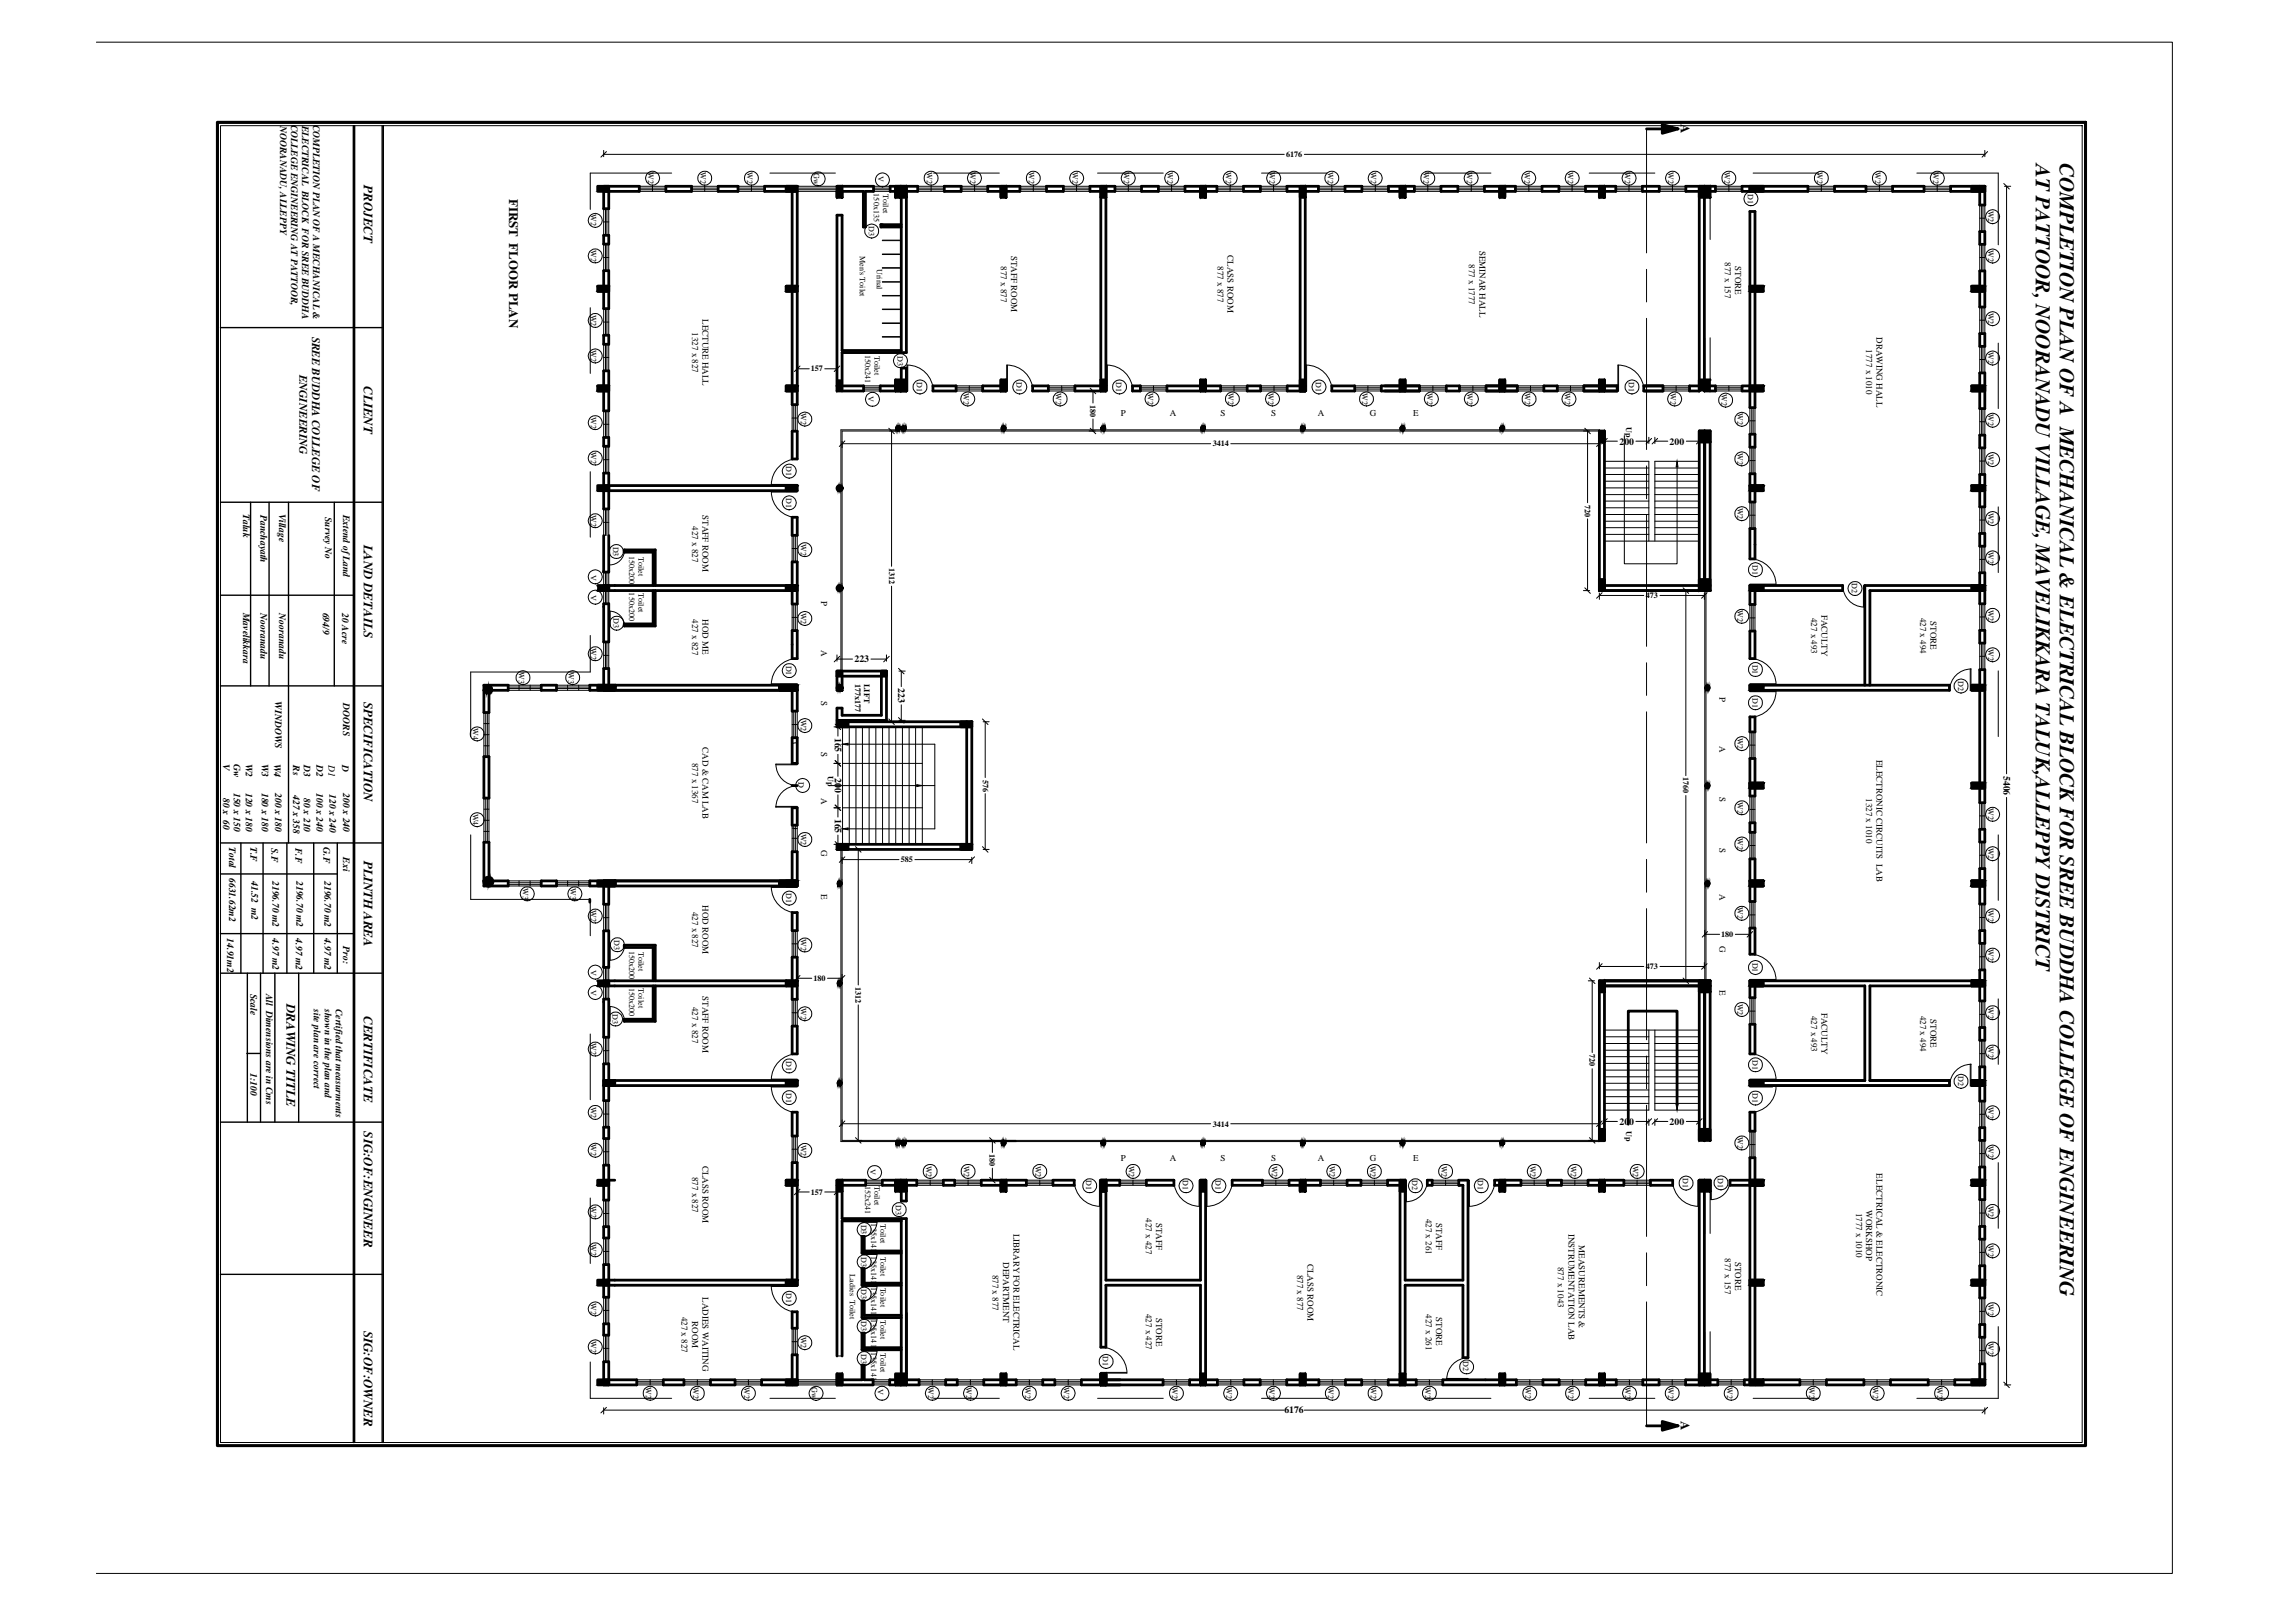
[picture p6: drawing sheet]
<svg xmlns="http://www.w3.org/2000/svg" width="420mm" height="297mm" viewBox="0 0 420 297" stroke-linecap="round" stroke-linejoin="round" font-family="sans-serif">
<defs><g id="words">
<g font-size="3.9">
<text x="377.1" y="29.8" transform="rotate(90 377.1 29.8)">COMPLETION PLAN OF A MECHANICAL &amp; ELECTRICAL BLOCK FOR SREE BUDDHA COLLEGE OF ENGINEERING</text>
<text x="372.7" y="30.1" transform="rotate(90 372.7 30.1)">AT PATTOOR, NOORANADU VILLAGE, MAVELIKKARA TALUK,ALLEPPY DISTRICT</text>
</g>
<g font-size="2.4">
<text x="307.7" y="22.7" transform="rotate(90 307.7 22.7)">A</text>
<text x="66.6" y="33.9" transform="rotate(90 66.6 33.9)">PROJECT</text>
<text x="93.2" y="36.4" transform="rotate(90 93.2 36.4)">FIRST FLOOR PLAN</text>
<text x="66.6" y="70.7" transform="rotate(90 66.6 70.7)">CLIENT</text>
<text x="66.6" y="99.7" transform="rotate(90 66.6 99.7)">LAND DETAILS</text>
<text x="66.6" y="128.4" transform="rotate(90 66.6 128.4)">SPECIFICATION</text>
<text x="66.6" y="157.5" transform="rotate(90 66.6 157.5)">PLINTH AREA</text>
<text x="52.5" y="183.7" transform="rotate(90 52.5 183.7)">DRAWING TITLE</text>
<text x="66.6" y="185.9" transform="rotate(90 66.6 185.9)">CERTIFICATE</text>
<text x="66.6" y="207.1" transform="rotate(90 66.6 207.1)">SIG:OF:ENGINEER</text>
<text x="66.6" y="243.6" transform="rotate(90 66.6 243.6)">SIG:OF:OWNER</text>
<text x="307.7" y="260.1" transform="rotate(90 307.7 260.1)">A</text>
</g>
<g font-size="2.1">
<text x="57.2" y="61.6" transform="rotate(90 57.2 61.6)">SREE BUDDHA COLLEGE OF</text>
<text x="54.8" y="68.6" transform="rotate(90 54.8 68.6)">ENGINEERING</text>
</g>
<g font-size="1.8">
<text x="51.3" y="23" transform="rotate(90 51.3 23)">NOORANADU, ALLEPPY</text>
<text x="53.3" y="22.9" transform="rotate(90 53.3 22.9)">COLLEGE ENGINEERING AT PATTOOR,</text>
<text x="55.3" y="23" transform="rotate(90 55.3 23)">ELECTRICAL BLOCK FOR SREE BUDDHA</text>
<text x="57.3" y="22.9" transform="rotate(90 57.3 22.9)">COMPLETION PLAN OF A MECHANICAL &amp;</text>
<text x="296.5" y="81.4">200</text>
<text x="305.7" y="81.4">200</text>
<text x="44.5" y="94" transform="rotate(90 44.5 94)">Taluk</text>
<text x="47.7" y="94.2" transform="rotate(90 47.7 94.2)">Panchayath</text>
<text x="51.1" y="94" transform="rotate(90 51.1 94)">Village</text>
<text x="59.5" y="94.6" transform="rotate(90 59.5 94.6)">Survey No</text>
<text x="62.8" y="94.2" transform="rotate(90 62.8 94.2)">Extend of Land</text>
<text x="44.5" y="112.2" transform="rotate(90 44.5 112.2)">Mavelikkara</text>
<text x="47.7" y="112.2" transform="rotate(90 47.7 112.2)">Nooranadu</text>
<text x="51.1" y="112.2" transform="rotate(90 51.1 112.2)">Nooranadu</text>
<text x="59.1" y="112.1" transform="rotate(90 59.1 112.1)">694/9</text>
<text x="62.6" y="112.2" transform="rotate(90 62.6 112.2)">20 Acre</text>
<text x="156.4" y="121.2">223</text>
<text x="164.4" y="126" transform="rotate(90 164.4 126)">223</text>
<text x="50.4" y="128.4" transform="rotate(90 50.4 128.4)">WINDOWS</text>
<text x="62.8" y="128.7" transform="rotate(90 62.8 128.7)">DOORS</text>
<text x="152.8" y="135" transform="rotate(90 152.8 135)">165</text>
<text x="40.9" y="139.8" transform="rotate(90 40.9 139.8)">V</text>
<text x="42.8" y="139.9" transform="rotate(90 42.8 139.9)">Gw</text>
<text x="45" y="139.8" transform="rotate(90 45 139.8)">W2</text>
<text x="47.9" y="139.8" transform="rotate(90 47.9 139.8)">W3</text>
<text x="50.2" y="139.8" transform="rotate(90 50.2 139.8)">W4</text>
<text x="53.7" y="140.1" transform="rotate(90 53.7 140.1)">Rs</text>
<text x="55.6" y="140.1" transform="rotate(90 55.6 140.1)">D3</text>
<text x="57.9" y="140.1" transform="rotate(90 57.9 140.1)">D2</text>
<text x="60.1" y="140.1" transform="rotate(90 60.1 140.1)">D1</text>
<text x="62.6" y="140.1" transform="rotate(90 62.6 140.1)">D</text>
<text x="152.8" y="142.5" transform="rotate(90 152.8 142.5)">200</text>
<text x="366.8" y="142" transform="rotate(90 366.8 142)">5406</text>
<text x="40.9" y="146" transform="rotate(90 40.9 146)">80 x 60</text>
<text x="42.8" y="145.1" transform="rotate(90 42.8 145.1)">150 x 150</text>
<text x="45" y="145.1" transform="rotate(90 45 145.1)">120 x 180</text>
<text x="47.9" y="145.1" transform="rotate(90 47.9 145.1)">180 x 180</text>
<text x="50.4" y="145.1" transform="rotate(90 50.4 145.1)">200 x 180</text>
<text x="53.7" y="145.5" transform="rotate(90 53.7 145.5)">427 x 358</text>
<text x="55.6" y="146.1" transform="rotate(90 55.6 146.1)">80 x 210</text>
<text x="57.9" y="145.1" transform="rotate(90 57.9 145.1)">100 x 240</text>
<text x="60.4" y="145.3" transform="rotate(90 60.4 145.3)">120 x 240</text>
<text x="62.8" y="145.2" transform="rotate(90 62.8 145.2)">200 x 240</text>
<text x="152.8" y="149.8" transform="rotate(90 152.8 149.8)">165</text>
<text x="41.9" y="155" transform="rotate(90 41.9 155)">Total</text>
<text x="45.8" y="155" transform="rotate(90 45.8 155)">T.F</text>
<text x="49.7" y="155.2" transform="rotate(90 49.7 155.2)">S.F</text>
<text x="54.1" y="155.2" transform="rotate(90 54.1 155.2)">F.F</text>
<text x="59.2" y="155" transform="rotate(90 59.2 155)">G.F</text>
<text x="41.9" y="160.7" transform="rotate(90 41.9 160.7)">6631.62m2</text>
<text x="46" y="161.2" transform="rotate(90 46 161.2)">41.52 m2</text>
<text x="49.9" y="161.2" transform="rotate(90 49.9 161.2)">2196.70 m2</text>
<text x="54.3" y="161.2" transform="rotate(90 54.3 161.2)">2196.70 m2</text>
<text x="59.4" y="161.2" transform="rotate(90 59.4 161.2)">2196.70 m2</text>
<text x="62.8" y="156.9" transform="rotate(90 62.8 156.9)">Exi</text>
<text x="41.6" y="171.8" transform="rotate(90 41.6 171.8)">14.91m2</text>
<text x="49.9" y="171.8" transform="rotate(90 49.9 171.8)">4.97 m2</text>
<text x="54.2" y="171.8" transform="rotate(90 54.2 171.8)">4.97 m2</text>
<text x="59.4" y="171.8" transform="rotate(90 59.4 171.8)">4.97 m2</text>
<text x="62.8" y="173.2" transform="rotate(90 62.8 173.2)">Pro:</text>
<text x="45.8" y="181.8" transform="rotate(90 45.8 181.8)">Scale</text>
<text x="48.8" y="181.9" transform="rotate(90 48.8 181.9)">All Dimensions are in Cms</text>
<text x="57.4" y="184.7" transform="rotate(90 57.4 184.7)">site plan are correct</text>
<text x="59.5" y="184.7" transform="rotate(90 59.5 184.7)">shown in the plan and</text>
<text x="61.5" y="184.6" transform="rotate(90 61.5 184.6)">Certified that measurments</text>
<text x="45.8" y="196.4" transform="rotate(90 45.8 196.4)">1:100</text>
<text x="296.5" y="205.8">200</text>
<text x="305.7" y="205.8">200</text>
<text x="235.1" y="258.7">6176</text>
</g>
<g font-size="1.7">
<text x="185.1" y="46.8" transform="rotate(90 185.1 46.8)">STAFF ROOM</text>
<text x="224.7" y="46.8" transform="rotate(90 224.7 46.8)">CLASS ROOM</text>
<text x="270.8" y="45.9" transform="rotate(90 270.8 45.9)">SEMINAR HALL</text>
<text x="183.2" y="48.7" transform="rotate(90 183.2 48.7)">877 x 877</text>
<text x="222.9" y="48.7" transform="rotate(90 222.9 48.7)">877 x 877</text>
<text x="268.9" y="48.3" transform="rotate(90 268.9 48.3)">877 x 1777</text>
<text x="315.8" y="48" transform="rotate(90 315.8 48)">877 x 157</text>
<text x="317.7" y="48.7" transform="rotate(90 317.7 48.7)">STORE</text>
<text x="128.6" y="58.4" transform="rotate(90 128.6 58.4)">LECTURE HALL</text>
<text x="126.7" y="60.8" transform="rotate(90 126.7 60.8)">1327 x 827</text>
<text x="341.7" y="63.9" transform="rotate(90 341.7 63.9)">1777 x 1010</text>
<text x="343.6" y="61.7" transform="rotate(90 343.6 61.7)">DRAWING HALL</text>
<text x="205.2" y="76">P</text>
<text x="214.2" y="76">A</text>
<text x="223.5" y="76">S</text>
<text x="232.7" y="76">S</text>
<text x="241.2" y="76">A</text>
<text x="250.8" y="76">G</text>
<text x="258.7" y="76">E</text>
<text x="128.6" y="94.3" transform="rotate(90 128.6 94.3)">STAFF ROOM</text>
<text x="126.7" y="96.3" transform="rotate(90 126.7 96.3)">427 x 827</text>
<text x="126.7" y="113.3" transform="rotate(90 126.7 113.3)">427 x 827</text>
<text x="128.6" y="113.3" transform="rotate(90 128.6 113.3)">HOD ME</text>
<text x="150.3" y="110" transform="rotate(90 150.3 110)">P</text>
<text x="331.6" y="113.1" transform="rotate(90 331.6 113.1)">427 x 493</text>
<text x="333.5" y="112.5" transform="rotate(90 333.5 112.5)">FACULTY</text>
<text x="351.6" y="113" transform="rotate(90 351.6 113)">427 x 494</text>
<text x="353.4" y="113.7" transform="rotate(90 353.4 113.7)">STORE</text>
<text x="150.3" y="119" transform="rotate(90 150.3 119)">A</text>
<text x="150.3" y="128.3" transform="rotate(90 150.3 128.3)">S</text>
<text x="314.8" y="127.6" transform="rotate(90 314.8 127.6)">P</text>
<text x="128.6" y="136.8" transform="rotate(90 128.6 136.8)">CAD &amp; CAM LAB</text>
<text x="150.3" y="137.6" transform="rotate(90 150.3 137.6)">S</text>
<text x="314.8" y="136.5" transform="rotate(90 314.8 136.5)">A</text>
<text x="126.7" y="139.6" transform="rotate(90 126.7 139.6)">877 x 1367</text>
<text x="343.6" y="139" transform="rotate(90 343.6 139)">ELECTRONIC CIRCUITS LAB</text>
<text x="150.3" y="146.1" transform="rotate(90 150.3 146.1)">A</text>
<text x="314.8" y="145.8" transform="rotate(90 314.8 145.8)">S</text>
<text x="341.7" y="146.1" transform="rotate(90 341.7 146.1)">1327 x 1010</text>
<text x="150.3" y="155.6" transform="rotate(90 150.3 155.6)">G</text>
<text x="314.8" y="155.1" transform="rotate(90 314.8 155.1)">S</text>
<text x="126.7" y="166.9" transform="rotate(90 126.7 166.9)">427 x 827</text>
<text x="128.6" y="165.7" transform="rotate(90 128.6 165.7)">HOD ROOM</text>
<text x="150.3" y="163.6" transform="rotate(90 150.3 163.6)">E</text>
<text x="314.8" y="163.6" transform="rotate(90 314.8 163.6)">A</text>
<text x="314.8" y="173.1" transform="rotate(90 314.8 173.1)">G</text>
<text x="126.7" y="184.3" transform="rotate(90 126.7 184.3)">427 x 827</text>
<text x="128.6" y="182.3" transform="rotate(90 128.6 182.3)">STAFF ROOM</text>
<text x="314.8" y="181.1" transform="rotate(90 314.8 181.1)">E</text>
<text x="331.6" y="185.9" transform="rotate(90 331.6 185.9)">427 x 493</text>
<text x="333.5" y="185.3" transform="rotate(90 333.5 185.3)">FACULTY</text>
<text x="351.6" y="185.9" transform="rotate(90 351.6 185.9)">427 x 494</text>
<text x="353.4" y="186.5" transform="rotate(90 353.4 186.5)">STORE</text>
<text x="126.7" y="215.4" transform="rotate(90 126.7 215.4)">877 x 827</text>
<text x="128.6" y="213.4" transform="rotate(90 128.6 213.4)">CLASS ROOM</text>
<text x="205.2" y="212.4">P</text>
<text x="214.2" y="212.4">A</text>
<text x="223.5" y="212.4">S</text>
<text x="232.7" y="212.4">S</text>
<text x="241.2" y="212.4">A</text>
<text x="250.8" y="212.4">G</text>
<text x="258.7" y="212.4">E</text>
<text x="343.6" y="214.8" transform="rotate(90 343.6 214.8)">ELECTRICAL &amp; ELECTRONIC</text>
<text x="339.8" y="221.9" transform="rotate(90 339.8 221.9)">1777 x 1010</text>
<text x="341.7" y="221.5" transform="rotate(90 341.7 221.5)">WORKSHOP</text>
<text x="185.5" y="225.8" transform="rotate(90 185.5 225.8)">LIBRARY FOR ELECTRICAL</text>
<text x="209.8" y="222.9" transform="rotate(90 209.8 222.9)">427 x 427</text>
<text x="211.7" y="223.7" transform="rotate(90 211.7 223.7)">STAFF</text>
<text x="261" y="223" transform="rotate(90 261 223)">427 x 261</text>
<text x="262.9" y="223.7" transform="rotate(90 262.9 223.7)">STAFF</text>
<text x="287.1" y="225.8" transform="rotate(90 287.1 225.8)">INSTRUMENTATION LAB</text>
<text x="289" y="227.9" transform="rotate(90 289 227.9)">MEASUREMENTS &amp;</text>
<text x="181.7" y="233.3" transform="rotate(90 181.7 233.3)">877 x 877</text>
<text x="183.6" y="231" transform="rotate(90 183.6 231)">DEPARTMENT</text>
<text x="237.5" y="233.3" transform="rotate(90 237.5 233.3)">877 x 877</text>
<text x="239.4" y="231.3" transform="rotate(90 239.4 231.3)">CLASS ROOM</text>
<text x="285.2" y="231.9" transform="rotate(90 285.2 231.9)">877 x 1043</text>
<text x="315.8" y="230.3" transform="rotate(90 315.8 230.3)">877 x 157</text>
<text x="317.7" y="230.9" transform="rotate(90 317.7 230.9)">STORE</text>
<text x="128.6" y="237.4" transform="rotate(90 128.6 237.4)">LADIES WAITING</text>
<text x="124.8" y="241" transform="rotate(90 124.8 241)">427 x 827</text>
<text x="126.7" y="241.8" transform="rotate(90 126.7 241.8)">ROOM</text>
<text x="209.8" y="240.5" transform="rotate(90 209.8 240.5)">427 x 427</text>
<text x="211.7" y="241.1" transform="rotate(90 211.7 241.1)">STORE</text>
<text x="261" y="240.5" transform="rotate(90 261 240.5)">427 x 261</text>
<text x="262.9" y="241.1" transform="rotate(90 262.9 241.1)">STORE</text>
</g>
<g font-size="1.5">
<text x="235.4" y="28.8">6176</text>
<text x="118.7" y="31.6" transform="rotate(90 118.7 31.6)">W2</text>
<text x="128.3" y="31.6" transform="rotate(90 128.3 31.6)">W2</text>
<text x="136.8" y="31.6" transform="rotate(90 136.8 31.6)">W2</text>
<text x="149" y="31.6" transform="rotate(90 149 31.6)">Gw</text>
<text x="160" y="35.4" transform="rotate(90 160 35.4)">150x135</text>
<text x="160.8" y="32.3" transform="rotate(90 160.8 32.3)">V</text>
<text x="161.7" y="35.5" transform="rotate(90 161.7 35.5)">Toilet</text>
<text x="169.7" y="31.6" transform="rotate(90 169.7 31.6)">W2</text>
<text x="177.6" y="31.6" transform="rotate(90 177.6 31.6)">W2</text>
<text x="188.4" y="31.6" transform="rotate(90 188.4 31.6)">W2</text>
<text x="196.3" y="31.6" transform="rotate(90 196.3 31.6)">W2</text>
<text x="205.8" y="31.6" transform="rotate(90 205.8 31.6)">W2</text>
<text x="213.7" y="31.6" transform="rotate(90 213.7 31.6)">W2</text>
<text x="224.4" y="31.6" transform="rotate(90 224.4 31.6)">W2</text>
<text x="232.4" y="31.6" transform="rotate(90 232.4 31.6)">W2</text>
<text x="243.1" y="31.6" transform="rotate(90 243.1 31.6)">W2</text>
<text x="251" y="31.6" transform="rotate(90 251 31.6)">W2</text>
<text x="260.6" y="31.6" transform="rotate(90 260.6 31.6)">W2</text>
<text x="268.5" y="31.6" transform="rotate(90 268.5 31.6)">W2</text>
<text x="279.1" y="31.6" transform="rotate(90 279.1 31.6)">W2</text>
<text x="287" y="31.6" transform="rotate(90 287 31.6)">W2</text>
<text x="297.5" y="31.6" transform="rotate(90 297.5 31.6)">W2</text>
<text x="305.4" y="31.6" transform="rotate(90 305.4 31.6)">W2</text>
<text x="315.7" y="31.6" transform="rotate(90 315.7 31.6)">W2</text>
<text x="320" y="35.4" transform="rotate(90 320 35.4)">D1</text>
<text x="332.7" y="31.6" transform="rotate(90 332.7 31.6)">W2</text>
<text x="343.3" y="31.6" transform="rotate(90 343.3 31.6)">W2</text>
<text x="353.9" y="31.6" transform="rotate(90 353.9 31.6)">W2</text>
<text x="108.2" y="39.3" transform="rotate(90 108.2 39.3)">W2</text>
<text x="159" y="41.4" transform="rotate(90 159 41.4)">D3</text>
<text x="364" y="38.6" transform="rotate(90 364 38.6)">W2</text>
<text x="108.2" y="45.8" transform="rotate(90 108.2 45.8)">W2</text>
<text x="157.4" y="46.8" transform="rotate(90 157.4 46.8)">Men's Toilet</text>
<text x="364" y="45.8" transform="rotate(90 364 45.8)">W2</text>
<text x="160.5" y="49.2" transform="rotate(90 160.5 49.2)">Urinal</text>
<text x="108.2" y="57.6" transform="rotate(90 108.2 57.6)">W2</text>
<text x="364" y="57.2" transform="rotate(90 364 57.2)">W2</text>
<text x="108.2" y="64.1" transform="rotate(90 108.2 64.1)">W2</text>
<text x="158.4" y="65" transform="rotate(90 158.4 65)">150x241</text>
<text x="160.1" y="65.1" transform="rotate(90 160.1 65.1)">Toilet</text>
<text x="164.3" y="65.1" transform="rotate(90 164.3 65.1)">D3</text>
<text x="364" y="64.4" transform="rotate(90 364 64.4)">W2</text>
<text x="148.4" y="68">157</text>
<text x="167.9" y="69.9" transform="rotate(90 167.9 69.9)">D1</text>
<text x="176.4" y="71.9" transform="rotate(90 176.4 71.9)">W2</text>
<text x="186.1" y="69.9" transform="rotate(90 186.1 69.9)">D1</text>
<text x="193.3" y="71.9" transform="rotate(90 193.3 71.9)">W2</text>
<text x="204.4" y="69.9" transform="rotate(90 204.4 69.9)">D1</text>
<text x="210.1" y="71.9" transform="rotate(90 210.1 71.9)">W2</text>
<text x="224.9" y="71.9" transform="rotate(90 224.9 71.9)">W2</text>
<text x="232.2" y="71.9" transform="rotate(90 232.2 71.9)">W2</text>
<text x="240.9" y="69.9" transform="rotate(90 240.9 69.9)">D1</text>
<text x="249.4" y="71.9" transform="rotate(90 249.4 71.9)">W2</text>
<text x="261.3" y="71.9" transform="rotate(90 261.3 71.9)">W2</text>
<text x="268.6" y="71.9" transform="rotate(90 268.6 71.9)">W2</text>
<text x="279.1" y="71.9" transform="rotate(90 279.1 71.9)">W2</text>
<text x="286.5" y="71.9" transform="rotate(90 286.5 71.9)">W2</text>
<text x="298.2" y="69.9" transform="rotate(90 298.2 69.9)">D1</text>
<text x="305.8" y="71.9" transform="rotate(90 305.8 71.9)">W2</text>
<text x="108.2" y="76.3" transform="rotate(90 108.2 76.3)">W2</text>
<text x="146.6" y="75.6" transform="rotate(90 146.6 75.6)">W2</text>
<text x="158.9" y="72.4" transform="rotate(90 158.9 72.4)">V</text>
<text x="199.6" y="74.1" transform="rotate(90 199.6 74.1)">180</text>
<text x="315.2" y="72.2" transform="rotate(90 315.2 72.2)">W2</text>
<text x="318.1" y="75.7" transform="rotate(90 318.1 75.7)">W2</text>
<text x="364" y="75.8" transform="rotate(90 364 75.8)">W2</text>
<text x="108.2" y="82.8" transform="rotate(90 108.2 82.8)">W2</text>
<text x="222" y="81.7">3414</text>
<text x="297.7" y="78.1" transform="rotate(90 297.7 78.1)">Up</text>
<text x="318.1" y="82.9" transform="rotate(90 318.1 82.9)">W2</text>
<text x="364" y="83" transform="rotate(90 364 83)">W2</text>
<text x="143.9" y="85.3" transform="rotate(90 143.9 85.3)">D1</text>
<text x="108.2" y="94.2" transform="rotate(90 108.2 94.2)">W2</text>
<text x="143.9" y="91.1" transform="rotate(90 143.9 91.1)">D1</text>
<text x="290.1" y="92.3" transform="rotate(90 290.1 92.3)">720</text>
<text x="318.1" y="92.9" transform="rotate(90 318.1 92.9)">W2</text>
<text x="364" y="93.8" transform="rotate(90 364 93.8)">W2</text>
<text x="112.3" y="100" transform="rotate(90 112.3 100)">D3</text>
<text x="115.2" y="101.7" transform="rotate(90 115.2 101.7)">150x200</text>
<text x="116.9" y="101.9" transform="rotate(90 116.9 101.9)">Toilet</text>
<text x="146.6" y="99.5" transform="rotate(90 146.6 99.5)">W2</text>
<text x="364" y="101" transform="rotate(90 364 101)">W2</text>
<text x="108.2" y="105.2" transform="rotate(90 108.2 105.2)">V</text>
<text x="162.8" y="104" transform="rotate(90 162.8 104)">1312</text>
<text x="320.8" y="103.3" transform="rotate(90 320.8 103.3)">D1</text>
<text x="339" y="106.8" transform="rotate(90 339 106.8)">D2</text>
<text x="108.2" y="108.9" transform="rotate(90 108.2 108.9)">V</text>
<text x="112.3" y="113.1" transform="rotate(90 112.3 113.1)">D3</text>
<text x="115.2" y="108.4" transform="rotate(90 115.2 108.4)">150x200</text>
<text x="116.9" y="108.6" transform="rotate(90 116.9 108.6)">Toilet</text>
<text x="146.6" y="112.1" transform="rotate(90 146.6 112.1)">W2</text>
<text x="301.3" y="109.4">473</text>
<text x="318.1" y="111.7" transform="rotate(90 318.1 111.7)">W2</text>
<text x="364" y="111.6" transform="rotate(90 364 111.6)">W2</text>
<text x="108.2" y="118.6" transform="rotate(90 108.2 118.6)">W2</text>
<text x="364" y="118.8" transform="rotate(90 364 118.8)">W2</text>
<text x="95" y="123" transform="rotate(90 95 123)">W3</text>
<text x="104.1" y="123" transform="rotate(90 104.1 123)">W3</text>
<text x="143.9" y="121.8" transform="rotate(90 143.9 121.8)">D1</text>
<text x="156.5" y="125.2" transform="rotate(90 156.5 125.2)">177x177</text>
<text x="158.2" y="125.2" transform="rotate(90 158.2 125.2)">LIFT</text>
<text x="320.8" y="121.6" transform="rotate(90 320.8 121.6)">D1</text>
<text x="358.5" y="124.6" transform="rotate(90 358.5 124.6)">D2</text>
<text x="146.6" y="131.7" transform="rotate(90 146.6 131.7)">W2</text>
<text x="320.8" y="127.7" transform="rotate(90 320.8 127.7)">D1</text>
<text x="86.6" y="133.2" transform="rotate(90 86.6 133.2)">W4</text>
<text x="318.1" y="135" transform="rotate(90 318.1 135)">W2</text>
<text x="146.2" y="143.1" transform="rotate(90 146.2 143.1)">D</text>
<text x="151.6" y="142" transform="rotate(90 151.6 142)">Up</text>
<text x="179.9" y="142.7" transform="rotate(90 179.9 142.7)">576</text>
<text x="308.1" y="142.3" transform="rotate(90 308.1 142.3)">1760</text>
<text x="86.6" y="148.9" transform="rotate(90 86.6 148.9)">W4</text>
<text x="318.1" y="146.8" transform="rotate(90 318.1 146.8)">W2</text>
<text x="364" y="148" transform="rotate(90 364 148)">W2</text>
<text x="146.6" y="152.6" transform="rotate(90 146.6 152.6)">W2</text>
<text x="318.1" y="153.4" transform="rotate(90 318.1 153.4)">W2</text>
<text x="364" y="155.2" transform="rotate(90 364 155.2)">W2</text>
<text x="164.9" y="157.8">585</text>
<text x="95.7" y="162.5" transform="rotate(90 95.7 162.5)">W3</text>
<text x="104.5" y="162.5" transform="rotate(90 104.5 162.5)">W3</text>
<text x="108.2" y="166.6" transform="rotate(90 108.2 166.6)">W2</text>
<text x="143.9" y="163.5" transform="rotate(90 143.9 163.5)">D1</text>
<text x="318.1" y="166.1" transform="rotate(90 318.1 166.1)">W2</text>
<text x="364" y="166.6" transform="rotate(90 364 166.6)">W2</text>
<text x="112.5" y="172" transform="rotate(90 112.5 172)">D3</text>
<text x="146.6" y="171.9" transform="rotate(90 146.6 171.9)">W2</text>
<text x="315.1" y="171.5">180</text>
<text x="364" y="173.8" transform="rotate(90 364 173.8)">W2</text>
<text x="108.2" y="177.5" transform="rotate(90 108.2 177.5)">V</text>
<text x="115.2" y="174.1" transform="rotate(90 115.2 174.1)">150x200</text>
<text x="116.9" y="174.2" transform="rotate(90 116.9 174.2)">Toilet</text>
<text x="148.9" y="179.5">180</text>
<text x="301.3" y="177.4">473</text>
<text x="320.8" y="176.2" transform="rotate(90 320.8 176.2)">D1</text>
<text x="108.2" y="181.2" transform="rotate(90 108.2 181.2)">V</text>
<text x="112.1" y="185.6" transform="rotate(90 112.1 185.6)">D3</text>
<text x="115.2" y="180.8" transform="rotate(90 115.2 180.8)">150x200</text>
<text x="116.9" y="180.9" transform="rotate(90 116.9 180.9)">Toilet</text>
<text x="146.6" y="184.5" transform="rotate(90 146.6 184.5)">W2</text>
<text x="156.6" y="180.6" transform="rotate(90 156.6 180.6)">1312</text>
<text x="318.1" y="183.7" transform="rotate(90 318.1 183.7)">W2</text>
<text x="364" y="184.3" transform="rotate(90 364 184.3)">W2</text>
<text x="108.2" y="190.9" transform="rotate(90 108.2 190.9)">W2</text>
<text x="364" y="191.5" transform="rotate(90 364 191.5)">W2</text>
<text x="143.9" y="194.2" transform="rotate(90 143.9 194.2)">D1</text>
<text x="291" y="193" transform="rotate(90 291 193)">720</text>
<text x="320.8" y="194" transform="rotate(90 320.8 194)">D1</text>
<text x="358.5" y="197" transform="rotate(90 358.5 197)">D2</text>
<text x="108.2" y="202.5" transform="rotate(90 108.2 202.5)">W2</text>
<text x="143.9" y="200" transform="rotate(90 143.9 200)">D1</text>
<text x="320.8" y="200" transform="rotate(90 320.8 200)">D1</text>
<text x="364" y="202.6" transform="rotate(90 364 202.6)">W2</text>
<text x="108.2" y="209.4" transform="rotate(90 108.2 209.4)">W2</text>
<text x="146.6" y="209.5" transform="rotate(90 146.6 209.5)">W2</text>
<text x="222" y="206.2">3414</text>
<text x="297.7" y="207.1" transform="rotate(90 297.7 207.1)">Up</text>
<text x="318.1" y="208.1" transform="rotate(90 318.1 208.1)">W2</text>
<text x="364" y="209.8" transform="rotate(90 364 209.8)">W2</text>
<text x="159.3" y="213.9" transform="rotate(90 159.3 213.9)">V</text>
<text x="169.5" y="213.3" transform="rotate(90 169.5 213.3)">W2</text>
<text x="176.4" y="213.3" transform="rotate(90 176.4 213.3)">W2</text>
<text x="181.2" y="211.2" transform="rotate(90 181.2 211.2)">180</text>
<text x="189.6" y="213.3" transform="rotate(90 189.6 213.3)">W2</text>
<text x="198.9" y="216" transform="rotate(90 198.9 216)">D1</text>
<text x="206.7" y="213.3" transform="rotate(90 206.7 213.3)">W2</text>
<text x="216.5" y="216" transform="rotate(90 216.5 216)">D1</text>
<text x="222.5" y="216" transform="rotate(90 222.5 216)">D1</text>
<text x="232.8" y="213.3" transform="rotate(90 232.8 213.3)">W2</text>
<text x="243.4" y="213.3" transform="rotate(90 243.4 213.3)">W2</text>
<text x="250.9" y="213.3" transform="rotate(90 250.9 213.3)">W2</text>
<text x="258.5" y="216" transform="rotate(90 258.5 216)">D2</text>
<text x="263.9" y="213.3" transform="rotate(90 263.9 213.3)">W2</text>
<text x="270.6" y="216" transform="rotate(90 270.6 216)">D1</text>
<text x="280.1" y="213.3" transform="rotate(90 280.1 213.3)">W2</text>
<text x="287.6" y="213.3" transform="rotate(90 287.6 213.3)">W2</text>
<text x="298.9" y="213.3" transform="rotate(90 298.9 213.3)">W2</text>
<text x="308.1" y="215.6" transform="rotate(90 308.1 215.6)">D1</text>
<text x="314.5" y="215.6" transform="rotate(90 314.5 215.6)">D1</text>
<text x="108.2" y="220.7" transform="rotate(90 108.2 220.7)">W2</text>
<text x="148.4" y="218.7">157</text>
<text x="158.4" y="217" transform="rotate(90 158.4 217)">152x241</text>
<text x="160.1" y="217.1" transform="rotate(90 160.1 217.1)">Toilet</text>
<text x="164" y="220.5" transform="rotate(90 164 220.5)">D3</text>
<text x="364" y="220.7" transform="rotate(90 364 220.7)">W2</text>
<text x="108.2" y="227.7" transform="rotate(90 108.2 227.7)">W2</text>
<text x="157.6" y="224.1" transform="rotate(90 157.6 224.1)">D3</text>
<text x="159.5" y="223.9" transform="rotate(90 159.5 223.9)">135x141</text>
<text x="161.2" y="224" transform="rotate(90 161.2 224)">Toilet</text>
<text x="364" y="227.9" transform="rotate(90 364 227.9)">W2</text>
<text x="155.6" y="233.2" transform="rotate(90 155.6 233.2)">Ladies Toilet</text>
<text x="157.6" y="230.1" transform="rotate(90 157.6 230.1)">D3</text>
<text x="159.5" y="229.9" transform="rotate(90 159.5 229.9)">135x141</text>
<text x="161.2" y="230" transform="rotate(90 161.2 230)">Toilet</text>
<text x="108.2" y="238.5" transform="rotate(90 108.2 238.5)">W2</text>
<text x="143.9" y="236.7" transform="rotate(90 143.9 236.7)">D1</text>
<text x="157.6" y="235.9" transform="rotate(90 157.6 235.9)">D3</text>
<text x="159.5" y="235.5" transform="rotate(90 159.5 235.5)">135x141</text>
<text x="161.2" y="235.6" transform="rotate(90 161.2 235.6)">Toilet</text>
<text x="364" y="238.6" transform="rotate(90 364 238.6)">W2</text>
<text x="108.2" y="245.4" transform="rotate(90 108.2 245.4)">W2</text>
<text x="146.6" y="244.7" transform="rotate(90 146.6 244.7)">W2</text>
<text x="157.6" y="241.8" transform="rotate(90 157.6 241.8)">D3</text>
<text x="159.5" y="241.4" transform="rotate(90 159.5 241.4)">135x141</text>
<text x="161.2" y="241.6" transform="rotate(90 161.2 241.6)">Toilet</text>
<text x="364" y="245.8" transform="rotate(90 364 245.8)">W2</text>
<text x="157.6" y="247.7" transform="rotate(90 157.6 247.7)">D3</text>
<text x="159.5" y="247.5" transform="rotate(90 159.5 247.5)">135x141</text>
<text x="161.2" y="247.7" transform="rotate(90 161.2 247.7)">Toilet</text>
<text x="201.9" y="248.2" transform="rotate(90 201.9 248.2)">D1</text>
<text x="267.9" y="249.1" transform="rotate(90 267.9 249.1)">D2</text>
<text x="118.3" y="253.9" transform="rotate(90 118.3 253.9)">W2</text>
<text x="126.9" y="253.9" transform="rotate(90 126.9 253.9)">W2</text>
<text x="136.3" y="253.9" transform="rotate(90 136.3 253.9)">W2</text>
<text x="148.6" y="253.9" transform="rotate(90 148.6 253.9)">Gw</text>
<text x="160.7" y="254.3" transform="rotate(90 160.7 254.3)">V</text>
<text x="169.9" y="253.9" transform="rotate(90 169.9 253.9)">W2</text>
<text x="176.9" y="253.9" transform="rotate(90 176.9 253.9)">W2</text>
<text x="187.7" y="253.9" transform="rotate(90 187.7 253.9)">W2</text>
<text x="194.8" y="253.9" transform="rotate(90 194.8 253.9)">W2</text>
<text x="214.6" y="253.9" transform="rotate(90 214.6 253.9)">W2</text>
<text x="224.5" y="253.9" transform="rotate(90 224.5 253.9)">W2</text>
<text x="232.4" y="253.9" transform="rotate(90 232.4 253.9)">W2</text>
<text x="243.1" y="253.9" transform="rotate(90 243.1 253.9)">W2</text>
<text x="250.9" y="253.9" transform="rotate(90 250.9 253.9)">W2</text>
<text x="260.9" y="253.9" transform="rotate(90 260.9 253.9)">W2</text>
<text x="279.3" y="253.9" transform="rotate(90 279.3 253.9)">W2</text>
<text x="287.1" y="253.9" transform="rotate(90 287.1 253.9)">W2</text>
<text x="297.5" y="253.9" transform="rotate(90 297.5 253.9)">W2</text>
<text x="305.4" y="253.9" transform="rotate(90 305.4 253.9)">W2</text>
<text x="316.2" y="253.9" transform="rotate(90 316.2 253.9)">W2</text>
<text x="331.2" y="253.9" transform="rotate(90 331.2 253.9)">W2</text>
<text x="342.9" y="253.9" transform="rotate(90 342.9 253.9)">W2</text>
<text x="354.7" y="253.9" transform="rotate(90 354.7 253.9)">W2</text>
</g>
</g></defs>
<!-- layer: wall -->
<g fill="none" stroke="#000" stroke-width=".51">
<path d="M39.8 22.4h342v242.2h-342zM109.4 34.1h2v.9h-2zM110.5 34.1h6.5v.9h-6.5v3.2h.9v-3.2M121.9 34.1h4.7v.9h-4.7zM131.5 34.1h3.6v.9h-3.6zM143.9 34.1h2.1v.9h-2.1zM146 34.1h-6v.9h6v39.1h-1v-39.1M153.2 34.1h1v2h-1zM153.2 34.1h6.7v.9h-1.5v6.5h-.3v-6.5h-4.9v1.1M154.2 35v1.1M163.9 34.1h1v2h-1zM163.9 34.1v2"/>
<path d="M164.9 35h-1.9v-.9h1.9v2M165 34.1h.9v2h-.9zM165 35h3v-.9h-3v30h-10.8v-24.7h-1v32.2h4.9v-1h-4.9M165.9 34.1v30.4h-11.7v7.1M172.9 34.1h3.1v.9h-3.1zM180.8 34.1h5.9v.9h-5.9zM183.2 34.1h1v2h-1zM183.2 34.1v2M184.2 34.1v2M191.6 34.1h3.1v.9h-3.1zM199.5 34.1h4.6v.9h-4.6zM201.5 34.1h1v2h-1z"/>
<path d="M201.5 34.1v37.5M202.5 34.1v37.5M209 34.1h3.1v.9h-3.1zM216.9 34.1h5.9v.9h-5.9zM219.8 34.1h.9v2h-.9zM219.8 34.1v2M220.7 34.1v2M227.7 34.1h3v.9h-3zM235.6 34.1h5.8v.9h-5.8zM238 34.1v37.5h1h-3.3v-1h3.3M238 34.1h1v2h-1zM239 34.1v37.5"/>
<path d="M246.2 34.1h3.1v.9h-3.1zM254.2 34.1h4.7v.9h-4.7zM256.3 34.1h.9v2h-.9zM256.3 34.1v2M257.2 34.1v2M263.8 34.1h3.1v.9h-3.1zM271.8 34.1h5.6v.9h-5.6zM274.6 34.1v2M275.5 34.1v2h-.9v-2h.9v2M282.3 34.1h3.1v.9h-3.1zM290.3 34.1h5.5v.9h-5.5zM292.8 34.1h.9v2h-.9z"/>
<path d="M292.8 34.1v2M293.7 34.1v2M300.7 34.1h3.1v.9h-3.1zM301.4 23.6h2.9M304.3 22.8l2.9 .8-2.9 .8zM311.1 34.1h.9v2h-.9zM311.1 34.1v37.5M312 35h-3.4v-.9h3.4v35.4h-.9v2.1M312.1 34.1h1v2h-1zM312.1 34.1h2v.9h-2M318.9 34.1h12.1v.9h-12.1zM320.4 34.1h2.4v.9h-2.4z"/>
<path d="M320.4 38.7h.9v35.9h-.9zM320.4 34.1v.9M321.3 34.1v.9M335.9 34.1h5.7v.9h-5.7zM346.5 34.1h5.7v.9h-5.7zM361 34.1h2.4v.9h-2.4zM362.4 34.1v3.4h1v-3.4M363.4 34.1h-6.3v.9h6.3M109.4 52.4h2v.9h-2zM109.4 53.3h2M109.4 52.4h2M110.5 43.1h.9v1.6h-.9z"/>
<path d="M110.5 49.5h.9v7h-.9zM143.9 52.4h2.1v.9h-2.1zM143.9 53.3h2.1M143.9 52.4h2.1M165 41.1h-3.7v.4h3.7M320.4 52.4h2.4v.9h-2.4zM320.4 53.3h2.4M320.4 52.4h2.4M361 52.4h2.4v.9h-2.4zM361 53.3h2.4M361 52.4h2.4M362.4 42.4h1v2.3h-1z"/>
<path d="M362.4 49.6h1v6.6h-1zM109.4 70.6h2v1h-2zM109.4 71.6h2M109.4 70.6h2M110.5 61.4h.9v1.6h-.9zM110.5 67.9h.9v7.3h-.9zM143.9 70.6h2.1v1h-2.1zM143.9 71.6h2.1M143.9 70.6h2.1M145 78.9h1v5.1h-1zM163.9 69.5h1v2.1h-1zM163.9 69.5v2.1"/>
<path d="M164.9 69.5v2.1M164.9 70.6h-3.8v1h3.8M165 69.5h.9v2.1h-.9zM165 67.4h.9v4.2h-.9zM165 70.6h.9M170.8 70.6h4.2v1h-4.2zM183.2 69.5h1v2.1h-1zM183.2 69.5v2.1M184.2 70.6h-4.3v1h4.3M184.2 69.5v2.1M189 70.6h2.9v1h-2.9zM201.5 69.5h1v2.1h-1z"/>
<path d="M202.5 70.6h-5.7v1h5.7M207.3 70.6h1.5v1h-1.5zM213.6 70.6h9.9v1h-9.9zM219.8 69.5h.9v2.1h-.9zM219.8 69.5v2.1M220.7 69.5v2.1M228.3 70.6h2.5v1h-2.5zM238 69.5h1v2.1h-1zM243.8 70.6h4.2v1h-4.2zM252.9 70.6h7v1h-7zM256.3 69.5h.9v2.1h-.9zM256.3 69.5v2.1"/>
<path d="M257.2 69.5v2.1M264.8 70.6h2.4v1h-2.4zM272.1 70.6h5.7v1h-5.7zM274.6 69.5h.9v2.1h-.9zM274.6 69.5v2.1M275.5 69.5v2.1M282.6 70.6h2.5v1h-2.5zM290 70.6h6.1v1h-6.1zM292.8 69.5h.9v2.1h-.9zM292.8 78.9h.9v2h-.9zM292.8 69.5v2.1M292.8 78.9v29.2"/>
<path d="M293.7 69.5v2.1M293.7 78.9v29.2M300.9 70.6h3.5v1h-3.5zM311.1 78.9h.9v2h-.9zM311.1 70.6h-1.8v1h1.8M312 70.6v1M312.1 78.9h1v2h-1zM312.1 78.9h1v29.2h-1zM313.1 69.5h-1v2.1h2v-1h-2M320.4 70.6h2.4v1h-2.4zM320.4 79.5h.9v2.3h-.9zM322.8 70.6h-3.9v1h3.9"/>
<path d="M361 70.6h2.4v1h-2.4zM361 71.6h2.4M361 70.6h2.4M362.4 61.1h1v2.3h-1zM362.4 68.3h1v6.5h-1zM362.4 79.6h1v2.4h-1zM109.4 88.9h2v.9h-2zM110.5 80.1h.9v1.6h-.9zM110.5 86.6h.9v6.5h-.9zM110.5 98v6.7h.9v-6.7M110.5 88.9h35.5M110.5 89.8h35.5"/>
<path d="M143.9 88.9h2.1v.9h-2.1zM145 94.7h1v3.3h-1zM320.4 96.7h.9v5.6h-.9zM320.4 86.7h.9v5.2h-.9zM320.4 88.9h2.4v.9h-2.4zM320.4 88.9h2.4M320.4 89.8h2.4M361 88.9h2.4v.9h-2.4zM361 88.9h2.4M361 89.8h2.4M362.4 86.8h1v6h-1zM362.4 97.6h1v2.4h-1z"/>
<path d="M109.4 107.2h2v.9h-2M110.5 110.5h.9v7h-.9zM111.4 107.2v.9M119.6 107.2v-6.1h-5.3v-.5h5.7v6.6M119.6 108.1v6.1h-5.3v.4h5.7v-6.5M143.9 107.2h2.1v.9h-2.1zM145 115.4h1v5.1h-1zM145 102.8h1v7.7h-1zM146 107.2h-35.5v.9h35.5M292.8 108.1h19.2h-.9v-2h.9v2M292.8 106.1h.9v2h-.9zM292.8 107.2h19.2"/>
<path d="M292.8 108.1h19.2M311.1 108.1v-29.2h.9v29.2M312.1 106.1h1v2h-1zM312.1 107.2h1M320.4 115.5h.9v5h-.9zM320.4 107.2h2.4v.9h-2.4zM321.3 107.2v3.4h-.9v-3.4h16.9v.9h-16.9M361 107.2h2.4v.9h-2.4zM362.4 104.8h1v5.7h-1zM362.4 115.4h1v2.3h-1zM363.4 107.2h-22v18.2M363.4 108.1h-21.1v17.3"/>
<path d="M88.6 138.5h.9v7.6h-.9zM89.5 125.4v5h-.9v-5h4.4v.9h-4.4M99.1 125.4h2.8v.9h-2.8zM109.4 125.4h3.3v.9h-3.3zM110.5 126.3v-3.9h.9v3.9M142.7 125.4h3.3v.9h-3.3zM145 125.4v4.7h1v-4.7M145 135h1v4.7h-1zM146 125.4h-38v.9h38M153.2 132.1h2.1v.9h-2.1zM153.2 122.8h1v1h-1zM153.2 132.1h24.7"/>
<path d="M153.2 133h24.7M161.4 123.8v7.1h-7.2v-1.3h-1v2.2h9.1v-9h-9.1v3.5h1h-.5M161.4 122.8h.9v1h-.9zM161.4 123.8h-7.2v2.5M175.9 132.1h2v.9h-2zM177 132.1v23.4M177.9 132.1v23.4h-24.7M320.4 125.4h2.4v.9h-2.4zM320.4 125.4h36.5v.9h-36.5zM320.4 131.2h.9v2.8h-.9zM320.4 138.8h.9v6.9h-.9zM321.3 125.4v.9"/>
<path d="M361 125.4h2.4v.9h-2.4zM361 126.3h2.4M361 125.4h2.4M362.4 122.6h1v24.3h-1zM145 147.8h1v3.2h-1zM145 143.8h1M153.2 154.5h2.1v1h-2.1zM153.2 154.5h24.7M175.9 154.5h2v1h-2zM320.4 143.3h2.4v.9h-2.4zM320.4 150.6h.9v1.7h-.9zM320.4 157.2h.9v7.8h-.9z"/>
<path d="M320.4 144.2h2.4M320.4 143.3h2.4M361 143.3h2.4v.9h-2.4zM361 144.2h2.4M361 143.3h2.4M362.4 151.8h1v2.3h-1zM362.4 159h1v6.5h-1zM88.6 161.2h4.4v1h-4.4v-8.1h.9v8.1M99.1 161.2h2.8v1h-2.8zM108 164.6v.5M109.4 179.5h2v.9h-2M109.4 161.2h3.3v1h-3.3z"/>
<path d="M110.5 161.2h2.1v1h-2.1zM110.5 161.2v4.3h.9v-4.3M110.5 170.4h.9v6.7h-.9zM111.4 179.5v.9M119.6 179.5v-6.1h-5.3v-.4h5.7v6.5M142.7 161.2h3.3v1h-3.3zM143.9 179.5h2.1v.9h-2.1zM143.9 161.2h2.1v1h-2.1zM145 167h1v3.3h-1zM145 175.2h1v7.7h-1zM146 179.5h-35.5v.9h35.5M146 161.2h-38v1h38v-6.3h-1v6.3"/>
<path d="M292.8 179.5h.9v2h-.9zM293.7 179.5v29.2M311.1 179.5h.9v2h-.9zM311.1 179.5v29.2M312.1 179.5h1v2h-1zM312.1 179.5v29.2M320.4 179.5h2.4v.9h-2.4zM320.4 161.2h2.4v1h-2.4zM320.4 162.2h2.4M320.4 161.2h2.4M320.4 169.9h.9v4.7h-.9zM321.3 179.5v3.1h-.9v-3.1h43h-2.4v.9h2.4v-.9h-2.4"/>
<path d="M361 161.2h2.4v1h-2.4zM361 161.2h2.4M362.4 170.3h1v2.3h-1zM362.4 177.5h1v5.7h-1zM363.4 162.2h-2.4h2.4M110.5 182.9h.9v6.9h-.9zM110.5 197.8h2.1v.9h-2.1zM110.5 194.7h.9v6.7h-.9zM110.5 197.8h35.5M119.6 180.4v6.1h-5.3v.4h5.7v-6.5M143.9 197.8h2.1v.9h-2.1zM145 187.8h1v5.1h-1z"/>
<path d="M145 197.8v.9M146 197.8v.9h-35.5M293.7 180.4h19.4M312 181.5v25.2M320.4 197.8h2.4v.9h-2.4zM320.4 187.5h.9v5.4h-.9zM321.3 197.8v.9M322.8 180.4h-2.4h2.4M322.8 180.4h18.6v17.4h-21v.9h36.5v-.9h-14.6v-17.4h21.1M361 197.8h2.4v.9h-2.4zM361 198.7h2.4M361 197.8h2.4"/>
<path d="M362.4 188.1h1v2.3h-1zM362.4 195.3h1v6.2h-1zM109.4 216h2v.9h-2zM109.4 216.9h2M110.5 206.3h.9v2.1h-.9zM110.5 213.2h.9v6.4h-.9zM110.5 216h2.1M143.9 216h2.1v.9h-2.1zM143.9 216.9h2.1M143.9 216h2.1M145 203.6h1v4.3h-1zM153.2 216.9h5.3v-.9h-5.3v32.2"/>
<path d="M153.2 216h1v2h-1zM154.2 216v7h11.7v30.5M163.9 216h1v2h-1zM163.9 216v2M164.9 216.9h-3.4v-.9h3.4v2M165 216h.9v2h-.9zM165.9 216v3.8h-.9v-3.8h2.8v.9h-2.8M172.7 216h2.1v.9h-2.1zM179.6 216h8.3v.9h-8.3zM183.2 216h1v2h-1zM183.2 216v2M184.2 216v2"/>
<path d="M192.8 216h3.9v.9h-3.9zM201.5 216h1v2h-1zM201.5 216.9h3.5v-.9h-3.5v30.6h1v-11.4h17.3v18.3M202.5 216v18.3h17.3v-18.3h.9v37.5M209.9 216h5v.9h-5zM219.8 216h.9v2h-.9zM219.8 216.9h.9M225.6 216h5.5v.9h-5.5zM236 216h5.8v.9h-5.8zM238 216h1v2h-1zM238 216v2M239 216v2"/>
<path d="M246.6 216h2.6v.9h-2.6zM256.3 216h.9v2h-.9zM256.3 216v37.5M257.2 216.9h-3.2v-.9h3.2v18.3h10.6v-17.4h-.7v-.9h1.7v32.5h-1v-13.3h-10.6v18.3M261.3 216h.9v.9h-.9zM273.6 216h4.9v.9h-4.9zM274.6 216h.9v2h-.9zM274.6 216v2M275.5 216v2M283.3 216h2.6v.9h-2.6zM290.7 216h6.6v.9h-6.6zM292.8 216h.9v2h-.9z"/>
<path d="M292.8 206.7h.9v2h-.9zM292.8 208.7v-29.2h20.3v29.2M292.8 216v2M293.7 216v2M302.2 216h4v.9h-4zM307 202.2v-17.1h-8.9v20.7M311.1 216h.9v2h-.9zM311.1 206.7h.9v2h-.9zM311.1 216.9h.9M312.1 216h1v2h-1zM312.1 206.7h1v2h-1zM312.1 216.9h1"/>
<path d="M312.1 216h1M320.4 216h2.4v.9h-2.4zM320.4 203.6h.9v3.4h-.9zM322.8 216h-6.1v.9h6.1M361 216h2.4v.9h-2.4zM361 216.9h2.4M361 216h2.4M362.4 206.4h1v2.3h-1zM362.4 213.6h1v6h-1zM109.4 234.3h2v.9h-2zM110.5 224.5h.9v2.1h-.9zM110.5 231.5h.9v5.9h-.9z"/>
<path d="M110.5 235.2h35.5v-22.4h-1v22.4M110.5 234.3h35.5M143.9 234.3h2.1v.9h-2.1zM164.9 234.8v.4M165 223v30.5h3.3v-1h-3.3M165 223.4h-10.8v24.8M165 229h-6.8v-2.7h-.4v3h7.2M165 234.8h-6.8v-2.6h-.4v3h7.2M320.4 234.3h2.4v.9h-2.4zM320.4 235.2h2.4M320.4 234.3h2.4M361 234.3h2.4v.9h-2.4z"/>
<path d="M361 235.2h2.4M361 234.3h2.4M362.4 224.5h1v2.3h-1zM362.4 231.7h1v5.8h-1zM109.4 252.5h2v1h-2zM110.5 242.3h.9v2.1h-.9zM110.5 252.5h6.1v1h-6.1v-4.3h.9v4.3M121.4 252.5h3.8v1h-3.8zM130.1 252.5h4.5v1h-4.5zM143.9 252.5h2.1v1h-2.1zM145 240.1h1v3h-1zM146 252.5h-6.6v1h6.6v-5.5h-1v5.5"/>
<path d="M153.2 251.4h1v2.1h-1zM153.2 251.4v2.1h6.6v-1h-1.6v-2.6h-.4v2.6h-4.6M154.2 251.4v2.1M163.9 251.4h1v2.1h-1zM164.9 252.5h-2v1h2M165 251.4h.9v2.1h-.9zM165 240.7h-6.8v-2.6h-.4v3h7.2M165 246.6h-6.8v-2.6h-.4v3h7.2M173.1 252.5h2.1v1h-2.1zM180.1 252.5h5.9v1h-5.9zM183.2 251.4h1v2.1h-1zM183.2 251.4v2.1"/>
<path d="M184.2 251.4v2.1M190.9 252.5h2.2v1h-2.2zM198 252.5h14.9v1h-14.9zM201.5 251.4h1v2.1h-1zM201.5 251.4v2.1M202.5 251.4v2.1M217.8 252.5h5.1v1h-5.1zM219.8 251.4h.9v2.1h-.9zM227.7 252.5h3v1h-3zM235.6 252.5h5.9v1h-5.9zM238 251.4h1v2.1h-1zM238 251.4v2.1"/>
<path d="M239 251.4v2.1M246.3 252.5h3v1h-3zM254.2 252.5h5.1v1h-5.1zM256.3 251.4h.9v2.1h-.9zM264.1 252.5h13.5v1h-13.5zM274.6 251.4h.9v2.1h-.9zM274.6 251.4v2.1M275.5 251.4v2.1M282.5 252.5h2.9v1h-2.9zM290.3 252.5h5.6v1h-5.6zM292.8 251.4h.9v2.1h-.9zM292.8 251.4v2.1"/>
<path d="M293.7 251.4v2.1M300.8 252.5h2.9v1h-2.9zM311.1 251.4h.9v2.1h-.9zM311.1 253.5v-37.5h.9v37.5M312 252.5h-3.4v1h3.4M312.1 251.4h1v2.1h-1zM312.1 252.5h2.4v1h-2.4M319.3 252.5h10.2v1h-10.2zM320.4 252.5h2.4v1h-2.4zM320.4 253.5v-41.6h.9v41.6M334.4 252.5h6.8v1h-6.8zM346.1 252.5h6.9v1h-6.9z"/>
<path d="M361 252.5h2.4v1h-2.4zM362.4 242.4h1v2.3h-1zM363.4 252.5h-5.5v1h5.5v-3.9h-1v3.9M301.4 261h2.9M304.3 260.2l2.9 .8-2.9 .8z"/>
<circle cx="153.7" cy="89.4" r=".49"/>
<circle cx="153.7" cy="107.6" r=".49"/>
<circle cx="153.7" cy="125.9" r=".49"/>
<circle cx="89.4" cy="161.4" r=".83"/>
</g>
<!-- layer: dimension -->
<g fill="none" stroke="#000" stroke-width=".18">
<path d="M40 22.6h341.6v241.8h-341.6zM110.5 27.5v1.2M110.5 28.3h124.6M111 27.7l-1 1.1M238.8 28.3h124.6M301.4 23.6v22.7M363.4 27.5v1.2M363.9 27.7l-1 1.1M367 34.1h1.1M367.4 34.1v107.5M161.5 44h3.5M161.5 46.5h3.5"/>
<path d="M161.5 46.6h3.5M161.5 49h3.5M161.5 49.1h3.5M161.5 51.6h3.5M161.5 54.1h3.5M161.5 54.2h3.5M161.5 56.6h3.5M161.5 56.7h3.5M161.5 59.1h3.5M161.5 59.2h3.5M301.4 49.3v6M301.4 58.3v24"/>
<path d="M146 66.7v1.2M146 67.5h2.2M146.5 67l-1.1 1M151 67.5h2.2M153.2 66.7v1.2M153.7 67l-1 1M161.5 61.6h3.5M161.5 61.7h3.5M163.2 78.9v24.7M164.9 78.9h-10.7v47.4M164.9 78.7h-10.9v45.1M165 78.9h128.7"/>
<path d="M165 78.7h127.8v.2M199.4 71.6h1.1M200.1 71.6v2.2M200.1 76.7v2.2M290.6 78.9v13.1M154.2 81.2h67.4M154.7 80.7l-1 1M225.3 81.2h67.5M290.6 95v13.1M292.8 80.8v1.1M293.3 80.7l-1 1M293.7 80v1.2"/>
<path d="M293.7 80.7h2.4M299.5 80.7h2.4M301.4 85.3v6M301.4 94.3v24M301.9 80v1.2M303 80v1.2M303 80.7h2.3M308.7 80.7h2.4M311.1 80v1.2M153.2 119.9v1.1M162.3 119.9v1.1M163.2 107.3v24.8"/>
<path d="M289.9 108.1h1.1M292.8 108.6v1.1M292.8 109h8.1M303.9 109h8.1M307.9 108.1h1.1M308.6 108.1v33.9M312 108.6v1.1M312.1 106.1v75.4M312.3 106.1v75.4M152.7 133h1.1M152.7 139.7h1.1M153.2 120.6h2.9"/>
<path d="M153.4 133v1.7M153.4 138.1v4M154 132.1v.9M154.2 129.6v1.3M154.2 132.1v.9M155.3 136.2h15.8v7.6h-2.2M159.5 120.6h2.8M162.8 132.1h1.2M164.6 122.8h1.1M164.6 131.8h1.1M165 122.8v2.9M165 129v2.8"/>
<path d="M180 132.1h1.1M180.4 132.1v10.2M301.4 121.3v6M301.4 130.3v24M152.1 143.8h15.7M152.7 147.8h1.1M152.7 154.5h1.1M153.4 145.5v4M153.4 152.8v1.7M154 154.5v54.4h139.7v-.2h-139.5v-54.2M154.2 157.3h10.4M157.8 155.5h-.7v24.8"/>
<path d="M167.5 157.3h10.4M171.1 143.8v7.9h-15.8M177.9 156.9v1.1M180 155.5h1.1M180.4 145.3v10.2M301.4 157.3v6M308.6 145.6v33.9M367.4 145.9v107.6M146 178.3v1.2M146 179h2.6M146.5 178.5l-1.1 1M151.5 179h2.7"/>
<path d="M154.7 178.5l-1 1M290.8 179.5h1.1M291.5 179.5v13.1M292.8 176.2v1.1M292.8 176.9h8.1M301.4 166.3v24M303.9 176.9h8.1M307.9 179.5h1.1M312 176.2v1.1M312.1 171h2.7M312.6 170.5l-1 1M317.7 171h2.7"/>
<path d="M320.4 170.2v1.2M320.9 170.5l-1 1M157.1 183.9v24.8M291.5 195.6v13.1M301.4 193.3v6M146 218v.9M146 218.2h2.2M146.5 217.6l-1.1 1.1M151 218.2h2.2M153.2 218v.9M153.7 217.6l-1 1.1M154.2 205.7h67.4"/>
<path d="M154.7 205.2l-1 1M181 216h1.1M181.7 208.7v2.2M181.7 213.8v2.2M225.3 205.7h67.5M292.8 204.9v1.2M293.3 205.2l-1 1M293.7 204.8v1.2M293.7 205.2h2.4M299.5 205.2h2.4M301.4 202.3v24M301.9 204.8v1.2"/>
<path d="M303 204.8v1.2M303 205.2h2.3M308.7 205.2h2.4M311.1 204.8v1.2M301.4 229.3v6M301.4 238.3v22.7M110.5 257.7v1.1M110.5 258.1h124.6M111 257.6l-1 1M238.8 258.1h124.6M363.4 257.7v1.1M363.9 257.6l-1 1"/>
<path d="M367 253.5h1.1"/>
<circle cx="119.5" cy="32.6" r="1.27"/>
<circle cx="129" cy="32.6" r="1.27"/>
<circle cx="137.6" cy="32.6" r="1.29"/>
<circle cx="149.8" cy="32.7" r="1.27"/>
<circle cx="161.5" cy="32.9" r="1.28"/>
<circle cx="170.5" cy="32.6" r="1.29"/>
<circle cx="178.4" cy="32.6" r="1.27"/>
<circle cx="189.2" cy="32.6" r="1.29"/>
<circle cx="197.1" cy="32.6" r="1.27"/>
<circle cx="206.5" cy="32.6" r="1.27"/>
<circle cx="214.5" cy="32.6" r="1.27"/>
<circle cx="225.2" cy="32.6" r="1.27"/>
<circle cx="233.2" cy="32.6" r="1.27"/>
<circle cx="243.8" cy="32.6" r="1.27"/>
<circle cx="251.8" cy="32.6" r="1.27"/>
<circle cx="261.4" cy="32.6" r="1.29"/>
<circle cx="269.3" cy="32.6" r="1.27"/>
<circle cx="279.9" cy="32.6" r="1.27"/>
<circle cx="287.8" cy="32.6" r="1.27"/>
<circle cx="298.2" cy="32.6" r="1.27"/>
<circle cx="306.2" cy="32.6" r="1.27"/>
<circle cx="316.5" cy="32.6" r="1.29"/>
<circle cx="320.5" cy="36.4" r="1.27"/>
<circle cx="333.5" cy="32.6" r="1.27"/>
<circle cx="344.1" cy="32.6" r="1.29"/>
<circle cx="354.7" cy="32.6" r="1.27"/>
<circle cx="364.8" cy="39.7" r="1.28"/>
<circle cx="109" cy="58.6" r="1.27"/>
<circle cx="109" cy="46.8" r="1.27"/>
<circle cx="109" cy="40.3" r="1.28"/>
<circle cx="159.6" cy="42.3" r="1.28"/>
<circle cx="364.8" cy="58.3" r="1.28"/>
<circle cx="364.8" cy="46.9" r="1.28"/>
<circle cx="109" cy="77.4" r="1.27"/>
<circle cx="109" cy="65.2" r="1.28"/>
<circle cx="147.3" cy="76.7" r="1.29"/>
<circle cx="159.7" cy="73.1" r="1.27"/>
<circle cx="164.8" cy="66" r="1.27"/>
<circle cx="168.4" cy="70.8" r="1.28"/>
<circle cx="177.2" cy="73" r="1.28"/>
<circle cx="186.7" cy="70.8" r="1.28"/>
<circle cx="194.1" cy="73" r="1.28"/>
<circle cx="205" cy="70.8" r="1.29"/>
<circle cx="210.9" cy="73" r="1.28"/>
<circle cx="225.6" cy="73" r="1.28"/>
<circle cx="233" cy="73" r="1.28"/>
<circle cx="241.5" cy="70.8" r="1.28"/>
<circle cx="250.2" cy="73" r="1.29"/>
<circle cx="262" cy="73" r="1.28"/>
<circle cx="269.4" cy="73" r="1.28"/>
<circle cx="279.9" cy="73" r="1.29"/>
<circle cx="287.2" cy="73" r="1.28"/>
<circle cx="298.8" cy="70.8" r="1.28"/>
<circle cx="306.6" cy="73" r="1.28"/>
<circle cx="315.9" cy="73.2" r="1.28"/>
<circle cx="318.9" cy="76.8" r="1.28"/>
<circle cx="364.8" cy="76.9" r="1.28"/>
<circle cx="364.8" cy="65.5" r="1.28"/>
<circle cx="109" cy="83.8" r="1.27"/>
<circle cx="109" cy="95.3" r="1.27"/>
<circle cx="144.5" cy="86.2" r="1.28"/>
<circle cx="144.5" cy="92" r="1.28"/>
<circle cx="318.9" cy="94" r="1.28"/>
<circle cx="318.9" cy="84" r="1.28"/>
<circle cx="364.8" cy="84.1" r="1.28"/>
<circle cx="364.8" cy="94.9" r="1.28"/>
<circle cx="109" cy="105.6" r="1.29"/>
<circle cx="109" cy="119.6" r="1.27"/>
<circle cx="109" cy="109.3" r="1.28"/>
<circle cx="112.8" cy="100.9" r="1.29"/>
<circle cx="112.9" cy="114.1" r="1.28"/>
<circle cx="147.3" cy="100.6" r="1.29"/>
<circle cx="147.3" cy="113.2" r="1.29"/>
<circle cx="318.9" cy="112.8" r="1.27"/>
<circle cx="321.4" cy="104.3" r="1.28"/>
<circle cx="339.6" cy="107.7" r="1.28"/>
<circle cx="364.8" cy="112.6" r="1.27"/>
<circle cx="364.8" cy="102.1" r="1.28"/>
<circle cx="364.8" cy="119.9" r="1.28"/>
<circle cx="87.4" cy="134.3" r="1.29"/>
<circle cx="95.8" cy="124" r="1.28"/>
<circle cx="104.9" cy="124" r="1.28"/>
<circle cx="144.5" cy="122.7" r="1.27"/>
<circle cx="147.3" cy="132.8" r="1.29"/>
<circle cx="318.9" cy="136.1" r="1.28"/>
<circle cx="321.4" cy="122.5" r="1.27"/>
<circle cx="321.4" cy="128.6" r="1.28"/>
<circle cx="359" cy="125.6" r="1.28"/>
<circle cx="87.4" cy="150" r="1.29"/>
<circle cx="146.9" cy="143.8" r="1.28"/>
<circle cx="147.3" cy="153.6" r="1.29"/>
<circle cx="318.9" cy="147.8" r="1.27"/>
<circle cx="318.9" cy="154.5" r="1.28"/>
<circle cx="364.8" cy="149" r="1.27"/>
<circle cx="364.8" cy="156.3" r="1.28"/>
<circle cx="96.5" cy="163.6" r="1.28"/>
<circle cx="105.2" cy="163.6" r="1.28"/>
<circle cx="109" cy="167.6" r="1.27"/>
<circle cx="109" cy="177.9" r="1.28"/>
<circle cx="113" cy="172.9" r="1.27"/>
<circle cx="144.5" cy="164.4" r="1.28"/>
<circle cx="147.3" cy="172.9" r="1.29"/>
<circle cx="318.9" cy="167.1" r="1.27"/>
<circle cx="321.4" cy="177.1" r="1.28"/>
<circle cx="364.8" cy="174.8" r="1.27"/>
<circle cx="364.8" cy="167.6" r="1.27"/>
<circle cx="109" cy="192" r="1.27"/>
<circle cx="109" cy="181.7" r="1.28"/>
<circle cx="112.7" cy="186.5" r="1.27"/>
<circle cx="144.5" cy="195.1" r="1.27"/>
<circle cx="147.3" cy="185.5" r="1.29"/>
<circle cx="318.9" cy="184.8" r="1.27"/>
<circle cx="321.4" cy="194.9" r="1.27"/>
<circle cx="359" cy="197.9" r="1.28"/>
<circle cx="364.8" cy="185.3" r="1.27"/>
<circle cx="364.8" cy="192.5" r="1.27"/>
<circle cx="109" cy="203.6" r="1.28"/>
<circle cx="109" cy="210.5" r="1.28"/>
<circle cx="144.5" cy="200.9" r="1.27"/>
<circle cx="147.3" cy="210.5" r="1.29"/>
<circle cx="160.1" cy="214.6" r="1.28"/>
<circle cx="170.3" cy="214.4" r="1.29"/>
<circle cx="177.2" cy="214.4" r="1.29"/>
<circle cx="190.4" cy="214.4" r="1.29"/>
<circle cx="199.5" cy="217" r="1.29"/>
<circle cx="207.4" cy="214.4" r="1.27"/>
<circle cx="217.1" cy="217" r="1.27"/>
<circle cx="223.1" cy="217" r="1.27"/>
<circle cx="233.6" cy="214.4" r="1.27"/>
<circle cx="244.2" cy="214.4" r="1.27"/>
<circle cx="251.6" cy="214.4" r="1.29"/>
<circle cx="259.1" cy="217" r="1.27"/>
<circle cx="264.7" cy="214.4" r="1.27"/>
<circle cx="271.2" cy="217" r="1.27"/>
<circle cx="280.9" cy="214.4" r="1.27"/>
<circle cx="288.3" cy="214.4" r="1.27"/>
<circle cx="299.7" cy="214.4" r="1.27"/>
<circle cx="308.7" cy="216.5" r="1.29"/>
<circle cx="315.1" cy="216.5" r="1.28"/>
<circle cx="318.9" cy="209.2" r="1.27"/>
<circle cx="321.4" cy="201" r="1.27"/>
<circle cx="364.8" cy="210.9" r="1.28"/>
<circle cx="364.8" cy="203.7" r="1.28"/>
<circle cx="109" cy="221.8" r="1.27"/>
<circle cx="109" cy="228.7" r="1.27"/>
<circle cx="109" cy="239.6" r="1.28"/>
<circle cx="144.5" cy="237.6" r="1.28"/>
<circle cx="158.2" cy="230.9" r="1.27"/>
<circle cx="158.2" cy="225" r="1.28"/>
<circle cx="158.2" cy="236.9" r="1.28"/>
<circle cx="164.6" cy="221.4" r="1.29"/>
<circle cx="364.8" cy="221.7" r="1.27"/>
<circle cx="364.8" cy="228.9" r="1.28"/>
<circle cx="364.8" cy="239.7" r="1.28"/>
<circle cx="109" cy="246.5" r="1.28"/>
<circle cx="119" cy="255" r="1.29"/>
<circle cx="127.7" cy="255" r="1.27"/>
<circle cx="137" cy="255" r="1.27"/>
<circle cx="147.3" cy="245.7" r="1.29"/>
<circle cx="149.4" cy="255" r="1.28"/>
<circle cx="158.2" cy="248.6" r="1.27"/>
<circle cx="158.2" cy="242.7" r="1.28"/>
<circle cx="161.5" cy="255" r="1.27"/>
<circle cx="170.7" cy="255" r="1.27"/>
<circle cx="177.7" cy="255" r="1.27"/>
<circle cx="188.5" cy="255" r="1.27"/>
<circle cx="195.5" cy="255" r="1.27"/>
<circle cx="202.5" cy="249.2" r="1.29"/>
<circle cx="215.4" cy="255" r="1.29"/>
<circle cx="225.3" cy="255" r="1.27"/>
<circle cx="233.1" cy="255" r="1.27"/>
<circle cx="243.9" cy="255" r="1.27"/>
<circle cx="251.7" cy="255" r="1.29"/>
<circle cx="261.7" cy="255" r="1.27"/>
<circle cx="268.5" cy="250.1" r="1.29"/>
<circle cx="280.1" cy="255" r="1.29"/>
<circle cx="287.9" cy="255" r="1.29"/>
<circle cx="298.3" cy="255" r="1.27"/>
<circle cx="306.2" cy="255" r="1.27"/>
<circle cx="316.9" cy="255" r="1.27"/>
<circle cx="332" cy="255" r="1.27"/>
<circle cx="343.7" cy="255" r="1.27"/>
<circle cx="355.5" cy="255" r="1.29"/>
<circle cx="364.8" cy="246.9" r="1.27"/>
</g>
<!-- layer: wall -->
<g fill="#000" stroke="#000" stroke-width=".18">
<path d="M304.3 22.8l2.9 .8-2.9 .8zM164.2 78v.8l-.2-.2zM164.8 78.2v.4zM165.3 78v.8l-.2-.2zM165.9 78.2v.4zM183.5 78v.8l-.2-.2zM184.1 78.2v.4zM201.7 78v.8l-.1-.2zM202.4 78.2v.4zM220 78v.8l-.1-.2zM220.7 78.2v.4zM238.3 78v.8l-.2-.2z"/>
<path d="M238.9 78.2v.4zM256.5 78v.8l-.1-.2zM257.2 78.2v.4zM274.8 78v.8l-.2-.2zM275.4 78.2v.4zM153.5 89v.8l-.2-.2zM154.1 89.1v.5zM153.5 107.2v.8l-.2-.2zM154.1 107.4v.4zM88.8 125.7v1.1l-.2-.3zM90.1 125.9v.6zM153.5 125.4v.9l-.2-.2z"/>
<path d="M154.1 125.7v.4zM312.4 125.4v.9l-.2-.2zM313 125.7v.4zM312.4 143.4v.8l-.2-.2zM313 143.6v.4zM88.8 160.8v1.1l-.1-.3zM90.2 161.1v.5zM153.5 179.5v.9l-.2-.2zM153.5 161.3v.8l-.2-.2zM154.1 179.7v.5zM154.1 161.5v.4zM312.4 161.3v.8l-.2-.2z"/>
<path d="M313 161.5v.4zM153.5 197.8v.8l-.2-.1zM154.1 198v.5zM164.2 208.8v.8l-.2-.2zM164.8 208.9v.5zM165.3 208.8v.8l-.2-.2zM165.9 208.9v.5zM183.5 208.8v.8l-.2-.2zM184.1 208.9v.5zM201.7 208.8v.8l-.1-.2zM202.4 208.9v.5zM220 208.8v.8l-.1-.2z"/>
<path d="M220.7 208.9v.5zM238.3 208.8v.8l-.2-.2zM238.9 208.9v.5zM256.5 208.8v.8l-.1-.2zM257.2 208.9v.5zM274.8 208.8v.8l-.2-.2zM275.4 208.9v.5zM306.9 202.2h.3l-.2 1zM304.3 260.2l2.9 .8-2.9 .8z"/>
<path d="M109.4 34.1v.9l2-.9zM109.4 35l2-.9v.9z"/>
<path d="M143.9 34.1v.9l2.1-.9zM143.9 35l2.1-.9v.9z"/>
<path d="M153.2 34.1v2l1-2zM154.2 34.1v2h-1z"/>
<path d="M163.9 34.1v2l1-2zM164.9 34.1v2h-1z"/>
<path d="M165 34.1v2l.9-2zM165.9 34.1v2h-.9z"/>
<path d="M183.2 34.1v2l1-2zM184.2 34.1v2h-1z"/>
<path d="M201.5 34.1v2l1-2zM202.5 34.1v2h-1z"/>
<path d="M219.8 34.1v2l.9-2zM220.7 34.1v2h-.9z"/>
<path d="M238 34.1v2l1-2zM239 34.1v2h-1z"/>
<path d="M256.3 34.1v2l.9-2zM257.2 34.1v2h-.9z"/>
<path d="M274.6 34.1v2l.9-2zM275.5 34.1v2h-.9z"/>
<path d="M292.8 34.1v2l.9-2zM293.7 34.1v2h-.9z"/>
<path d="M311.1 34.1v2l.9-2zM312 34.1v2h-.9z"/>
<path d="M312.1 34.1v2l1-2zM313.1 34.1v2h-1z"/>
<path d="M320.4 34.1v.9l2.4-.9zM320.4 35l2.4-.9v.9z"/>
<path d="M361 34.1v.9l2.4-.9zM361 35l2.4-.9v.9z"/>
<path d="M109.4 52.4v.9l2-.9zM109.4 53.3l2-.9v.9z"/>
<path d="M143.9 52.4v.9l2.1-.9zM143.9 53.3l2.1-.9v.9z"/>
<path d="M320.4 52.4v.9l2.4-.9zM320.4 53.3l2.4-.9v.9z"/>
<path d="M361 52.4v.9l2.4-.9zM361 53.3l2.4-.9v.9z"/>
<path d="M109.4 70.6v1l2-1zM109.4 71.6l2-1v1z"/>
<path d="M143.9 70.6v1l2.1-1zM143.9 71.6l2.1-1v1z"/>
<path d="M153.2 69.5v2.1l1-2.1zM154.2 69.5v2.1h-1z"/>
<path d="M163.9 69.5v2.1l1-2.1zM164.9 69.5v2.1h-1z"/>
<path d="M164.2 78v.8l.2-.9zM164.4 77.9v1l-.2-.1z"/>
<path d="M164.2 78l-.2 .2v.4zM164 78.2v.4z"/>
<path d="M164.4 77.9v1l.3-.9zM164.7 78v.8l-.3 .1z"/>
<path d="M164.7 78v.8l.1-.6zM164.8 78.2v.4l-.1 .2z"/>
<path d="M165 69.5v2.1l.9-2.1zM165.9 69.5v2.1h-.9z"/>
<path d="M165.3 78v.8l.2-.9zM165.5 77.9v1l-.2-.1z"/>
<path d="M165.3 78l-.2 .2v.4zM165.1 78.2v.4z"/>
<path d="M165.5 77.9v1l.2-.9zM165.7 78v.8l-.2 .1z"/>
<path d="M165.7 78v.8l.2-.6zM165.9 78.2v.4l-.2 .2z"/>
<path d="M183.2 69.5v2.1l1-2.1zM184.2 69.5v2.1h-1z"/>
<path d="M183.5 78v.8l.2-.9zM183.7 77.9v1l-.2-.1z"/>
<path d="M183.3 78.2v.4l.2-.6zM183.3 78.2v.4z"/>
<path d="M183.7 77.9v1l.3-.9zM184 78v.8l-.3 .1z"/>
<path d="M184 78v.8l.1-.6zM184.1 78.2v.4l-.1 .2z"/>
<path d="M201.5 69.5v2.1l1-2.1zM202.5 69.5v2.1h-1z"/>
<path d="M201.7 78v.8l.3-.9zM202 77.9v1l-.3-.1z"/>
<path d="M201.7 78l-.1 .2v.4zM201.6 78.2v.4z"/>
<path d="M202 77.9v1l.2-.9zM202.2 78v.8l-.2 .1z"/>
<path d="M202.2 78v.8l.2-.6zM202.4 78.2v.4l-.2 .2z"/>
<path d="M219.8 69.5v2.1l.9-2.1zM220.7 69.5v2.1h-.9z"/>
<path d="M220 78v.8l.2-.9zM220.2 77.9v1l-.2-.1z"/>
<path d="M220 78l-.1 .2v.4zM219.9 78.2v.4z"/>
<path d="M220.2 77.9v1l.3-.9zM220.5 78v.8l-.3 .1z"/>
<path d="M220.5 78v.8l.2-.6zM220.7 78.2v.4l-.2 .2z"/>
<path d="M238 69.5v2.1l1-2.1zM239 69.5v2.1h-1z"/>
<path d="M238.3 78v.8l.2-.9zM238.5 77.9v1l-.2-.1z"/>
<path d="M238.3 78l-.2 .2v.4zM238.1 78.2v.4z"/>
<path d="M238.5 77.9v1l.2-.9zM238.7 78v.8l-.2 .1z"/>
<path d="M238.7 78v.8l.2-.6zM238.9 78.2v.4l-.2 .2z"/>
<path d="M256.3 69.5v2.1l.9-2.1zM257.2 69.5v2.1h-.9z"/>
<path d="M256.5 78v.8l.3-.9zM256.8 77.9v1l-.3-.1z"/>
<path d="M256.4 78.2v.4l.1-.6zM256.4 78.2v.4z"/>
<path d="M256.8 77.9v1l.2-.9zM257 78v.8l-.2 .1z"/>
<path d="M257 78v.8l.2-.6zM257.2 78.2v.4l-.2 .2z"/>
<path d="M274.6 69.5v2.1l.9-2.1zM275.5 69.5v2.1h-.9z"/>
<path d="M274.8 78v.8l.2-.9zM275 77.9v1l-.2-.1z"/>
<path d="M274.6 78.2v.4l.2-.6zM274.6 78.2v.4z"/>
<path d="M275 77.9v1l.2-.9zM275.2 78v.8l-.2 .1z"/>
<path d="M275.2 78v.8l.2-.6zM275.4 78.2v.4l-.2 .2z"/>
<path d="M292.8 69.5v2.1l.9-2.1zM293.7 69.5v2.1h-.9z"/>
<path d="M292.8 78.9v2l.9-2zM293.7 78.9v2h-.9z"/>
<path d="M311.1 69.5v2.1l.9-2.1zM312 69.5v2.1h-.9z"/>
<path d="M311.1 78.9v2l.9-2zM312 78.9v2h-.9z"/>
<path d="M312.1 69.5v2.1l1-2.1zM313.1 69.5v2.1h-1z"/>
<path d="M312.1 78.9v2l1-2zM313.1 78.9v2h-1z"/>
<path d="M320.4 70.6v1l2.4-1zM320.4 71.6l2.4-1v1z"/>
<path d="M361 70.6v1l2.4-1zM361 71.6l2.4-1v1z"/>
<path d="M109.4 88.9v.9l2-.9zM109.4 89.8l2-.9v.9z"/>
<path d="M143.9 88.9v.9l2.1-.9zM143.9 89.8l2.1-.9v.9z"/>
<path d="M153.5 89v.8l.2-.9zM153.7 88.9v.9h-.2z"/>
<path d="M153.3 89.1v.5l.2-.6zM153.3 89.1v.5z"/>
<path d="M153.7 88.9v.9l.3-.8zM154 89v.8h-.3z"/>
<path d="M154 89v.8l.1-.7zM154.1 89.1v.5l-.1 .2z"/>
<path d="M320.4 88.9v.9l2.4-.9zM320.4 89.8l2.4-.9v.9z"/>
<path d="M361 88.9v.9l2.4-.9zM361 89.8l2.4-.9v.9z"/>
<path d="M109.4 107.2v.9l2-.9zM109.4 108.1l2-.9v.9z"/>
<path d="M143.9 107.2v.9l2.1-.9zM143.9 108.1l2.1-.9v.9z"/>
<path d="M153.5 107.2v.8l.2-.8zM153.7 107.2v.9l-.2-.1z"/>
<path d="M153.5 107.2l-.2 .2v.4zM153.3 107.4v.4z"/>
<path d="M153.7 107.2v.9l.3-.9zM154 107.2v.8l-.3 .1z"/>
<path d="M154 107.2v.8l.1-.6zM154.1 107.4v.4l-.1 .2z"/>
<path d="M292.8 106.1v2l.9-2zM293.7 106.1v2h-.9z"/>
<path d="M311.1 106.1v2l.9-2zM312 106.1v2h-.9z"/>
<path d="M312.1 106.1v2l1-2zM313.1 106.1v2h-1z"/>
<path d="M320.4 107.2v.9l2.4-.9zM320.4 108.1l2.4-.9v.9z"/>
<path d="M361 107.2v.9l2.4-.9zM361 108.1l2.4-.9v.9z"/>
<path d="M88.8 125.7v1.1l.3-1.4zM89.1 125.4v1.6l-.3-.2z"/>
<path d="M88.8 125.7l-.2 .2v.6zM88.6 125.9v.6z"/>
<path d="M89.1 125.4v1.6l.3-1.6zM89.4 125.4v1.6h-.3z"/>
<path d="M89.4 125.4v1.6l.3-1.6zM89.7 125.4v1.6h-.3z"/>
<path d="M89.7 125.4v1.6l.2-1.3zM89.9 125.7v1.1l-.2 .2z"/>
<path d="M89.9 125.7v1.1l.2-.9zM90.1 125.9v.6l-.2 .3z"/>
<path d="M109.4 125.4v.9l3.3-.9zM109.4 126.3l3.3-.9v.9z"/>
<path d="M142.7 125.4v.9l3.3-.9zM142.7 126.3l3.3-.9v.9z"/>
<path d="M153.2 132.1v.9l2.1-.9zM153.2 133l2.1-.9v.9z"/>
<path d="M153.2 122.8v1l1-1zM153.2 123.8l1-1v1z"/>
<path d="M153.5 125.4v.9l.2-.9zM153.7 125.4v.9h-.2z"/>
<path d="M153.5 125.4l-.2 .3v.4zM153.3 125.7v.4z"/>
<path d="M153.7 125.4v.9l.3-.9zM154 125.4v.9h-.3z"/>
<path d="M154 125.4v.9l.1-.6zM154.1 125.7v.4l-.1 .2z"/>
<path d="M161.4 122.8v1l.9-1zM161.4 123.8l.9-1v1z"/>
<path d="M175.9 132.1v.9l2-.9zM175.9 133l2-.9v.9z"/>
<path d="M312.4 125.4v.9l.2-.9zM312.6 125.4v.9h-.2z"/>
<path d="M312.4 125.4l-.2 .3v.4zM312.2 125.7v.4z"/>
<path d="M312.6 125.4v.9l.2-.9zM312.8 125.4v.9h-.2z"/>
<path d="M312.8 125.4v.9l.2-.6zM313 125.7v.4l-.2 .2z"/>
<path d="M320.4 125.4v.9l2.4-.9zM320.4 126.3l2.4-.9v.9z"/>
<path d="M361 125.4v.9l2.4-.9zM361 126.3l2.4-.9v.9z"/>
<path d="M153.2 154.5v1l2.1-1zM153.2 155.5l2.1-1v1z"/>
<path d="M175.9 154.5v1l2-1zM175.9 155.5l2-1v1z"/>
<path d="M312.4 143.4v.8l.2-.9zM312.6 143.3v.9h-.2z"/>
<path d="M312.4 143.4l-.2 .2v.4zM312.2 143.6v.4z"/>
<path d="M312.6 143.3v.9l.2-.8zM312.8 143.4v.8h-.2z"/>
<path d="M312.8 143.4v.8l.2-.6zM313 143.6v.4l-.2 .2z"/>
<path d="M320.4 143.3v.9l2.4-.9zM320.4 144.2l2.4-.9v.9z"/>
<path d="M361 143.3v.9l2.4-.9zM361 144.2l2.4-.9v.9z"/>
<path d="M88.8 160.8v1.1l.3-1.3zM89.1 160.6v1.5l-.3-.2z"/>
<path d="M88.8 160.8l-.1 .3v.5zM88.7 161.1v.5z"/>
<path d="M89.1 160.6v1.5l.3-1.6zM89.4 160.5v1.7l-.3-.1z"/>
<path d="M89.4 160.5v1.7l.3-1.6zM89.7 160.6v1.5l-.3 .1z"/>
<path d="M89.7 160.6v1.5l.3-1.3zM90 160.8v1.1l-.3 .2z"/>
<path d="M90 160.8v1.1l.2-.8zM90.2 161.1v.5l-.2 .3z"/>
<path d="M109.4 179.5v.9l2-.9zM109.4 180.4l2-.9v.9z"/>
<path d="M109.4 161.2v1l3.3-1zM109.4 162.2l3.3-1v1z"/>
<path d="M110.5 161.2v1l2.1-1zM110.5 162.2l2.1-1v1z"/>
<path d="M142.7 161.2v1l3.3-1zM142.7 162.2l3.3-1v1z"/>
<path d="M143.9 179.5v.9l2.1-.9zM143.9 180.4l2.1-.9v.9z"/>
<path d="M143.9 161.2v1l2.1-1zM143.9 162.2l2.1-1v1z"/>
<path d="M153.5 179.5v.9l.2-.9zM153.7 179.5v.9h-.2z"/>
<path d="M153.5 179.5l-.2 .2v.5zM153.3 179.7v.5z"/>
<path d="M153.5 161.3v.8l.2-.9zM153.7 161.2v1l-.2-.1z"/>
<path d="M153.5 161.3l-.2 .2v.4zM153.3 161.5v.4z"/>
<path d="M153.7 179.5v.9l.3-.9zM154 179.5v.9h-.3z"/>
<path d="M153.7 161.2v1l.3-.9zM154 161.3v.8l-.3 .1z"/>
<path d="M154 179.5v.9l.1-.7zM154.1 179.7v.5l-.1 .2z"/>
<path d="M154 161.3v.8l.1-.6zM154.1 161.5v.4l-.1 .2z"/>
<path d="M292.8 179.5v2l.9-2zM293.7 179.5v2h-.9z"/>
<path d="M311.1 179.5v2l.9-2zM312 179.5v2h-.9z"/>
<path d="M312.1 179.5v2l1-2zM313.1 179.5v2h-1z"/>
<path d="M312.4 161.3v.8l.2-.9zM312.6 161.2v1l-.2-.1z"/>
<path d="M312.4 161.3l-.2 .2v.4zM312.2 161.5v.4z"/>
<path d="M312.6 161.2v1l.2-.9zM312.8 161.3v.8l-.2 .1z"/>
<path d="M312.8 161.3v.8l.2-.6zM313 161.5v.4l-.2 .2z"/>
<path d="M320.4 179.5v.9l2.4-.9zM320.4 180.4l2.4-.9v.9z"/>
<path d="M320.4 161.2v1l2.4-1zM320.4 162.2l2.4-1v1z"/>
<path d="M361 179.5v.9l2.4-.9zM361 180.4l2.4-.9v.9z"/>
<path d="M361 161.2v1l2.4-1zM361 162.2l2.4-1v1z"/>
<path d="M110.5 197.8v.9l2.1-.9zM110.5 198.7l2.1-.9v.9z"/>
<path d="M143.9 197.8v.9l2.1-.9zM143.9 198.7l2.1-.9v.9z"/>
<path d="M153.5 197.8v.8l.2-.8zM153.7 197.8v.9l-.2-.1z"/>
<path d="M153.3 198v.5l.2-.7zM153.3 198v.5z"/>
<path d="M153.7 197.8v.9l.3-.9zM154 197.8v.8l-.3 .1z"/>
<path d="M154 197.8v.8l.1-.6zM154.1 198v.5l-.1 .1z"/>
<path d="M320.4 197.8v.9l2.4-.9zM320.4 198.7l2.4-.9v.9z"/>
<path d="M361 197.8v.9l2.4-.9zM361 198.7l2.4-.9v.9z"/>
<path d="M109.4 216v.9l2-.9zM109.4 216.9l2-.9v.9z"/>
<path d="M143.9 216v.9l2.1-.9zM143.9 216.9l2.1-.9v.9z"/>
<path d="M153.2 216v2l1-2zM154.2 216v2h-1z"/>
<path d="M163.9 216v2l1-2zM164.9 216v2h-1z"/>
<path d="M164.2 208.8v.8l.2-.9zM164.4 208.7v.9h-.2z"/>
<path d="M164.2 208.8l-.2 .1v.5zM164 208.9v.5z"/>
<path d="M164.4 208.7v.9l.3-.8zM164.7 208.8v.8h-.3z"/>
<path d="M164.7 208.8v.8l.1-.7zM164.8 208.9v.5l-.1 .2z"/>
<path d="M165 216v2l.9-2zM165.9 216v2h-.9z"/>
<path d="M165.3 208.8v.8l.2-.9zM165.5 208.7v.9h-.2z"/>
<path d="M165.3 208.8l-.2 .1v.5zM165.1 208.9v.5z"/>
<path d="M165.5 208.7v.9l.2-.8zM165.7 208.8v.8h-.2z"/>
<path d="M165.7 208.8v.8l.2-.7zM165.9 208.9v.5l-.2 .2z"/>
<path d="M183.2 216v2l1-2zM184.2 216v2h-1z"/>
<path d="M183.5 208.8v.8l.2-.9zM183.7 208.7v.9h-.2z"/>
<path d="M183.5 208.8l-.2 .1v.5zM183.3 208.9v.5z"/>
<path d="M183.7 208.7v.9l.3-.8zM184 208.8v.8h-.3z"/>
<path d="M184 208.8v.8l.1-.7zM184.1 208.9v.5l-.1 .2z"/>
<path d="M201.5 216v2l1-2zM202.5 216v2h-1z"/>
<path d="M201.5 216v2l1-2zM202.5 216v2h-1z"/>
<path d="M201.7 208.8v.8l.3-.9zM202 208.7v.9h-.3z"/>
<path d="M201.7 208.8l-.1 .1v.5zM201.6 208.9v.5z"/>
<path d="M202 208.7v.9l.2-.8zM202.2 208.8v.8h-.2z"/>
<path d="M202.2 208.8v.8l.2-.7zM202.4 208.9v.5l-.2 .2z"/>
<path d="M219.8 216v2l.9-2zM220.7 216v2h-.9z"/>
<path d="M220 208.8v.8l.2-.9zM220.2 208.7v.9h-.2z"/>
<path d="M220 208.8l-.1 .1v.5zM219.9 208.9v.5z"/>
<path d="M220.2 208.7v.9l.3-.8zM220.5 208.8v.8h-.3z"/>
<path d="M220.5 208.8v.8l.2-.7zM220.7 208.9v.5l-.2 .2z"/>
<path d="M238 216v2l1-2zM239 216v2h-1z"/>
<path d="M238.3 208.8v.8l.2-.9zM238.5 208.7v.9h-.2z"/>
<path d="M238.1 208.9v.5l.2-.6zM238.1 208.9v.5z"/>
<path d="M238.5 208.7v.9l.2-.8zM238.7 208.8v.8h-.2z"/>
<path d="M238.7 208.8v.8l.2-.7zM238.9 208.9v.5l-.2 .2z"/>
<path d="M256.3 216v2l.9-2zM257.2 216v2h-.9z"/>
<path d="M256.5 208.8v.8l.3-.9zM256.8 208.7v.9h-.3z"/>
<path d="M256.5 208.8l-.1 .1v.5zM256.4 208.9v.5z"/>
<path d="M256.8 208.7v.9l.2-.8zM257 208.8v.8h-.2z"/>
<path d="M257 208.8v.8l.2-.7zM257.2 208.9v.5l-.2 .2z"/>
<path d="M274.6 216v2l.9-2zM275.5 216v2h-.9z"/>
<path d="M274.8 208.8v.8l.2-.9zM275 208.7v.9h-.2z"/>
<path d="M274.6 208.9v.5l.2-.6zM274.6 208.9v.5z"/>
<path d="M275 208.7v.9l.2-.8zM275.2 208.8v.8h-.2z"/>
<path d="M275.2 208.8v.8l.2-.7zM275.4 208.9v.5l-.2 .2z"/>
<path d="M292.8 216v2l.9-2zM293.7 216v2h-.9z"/>
<path d="M292.8 206.7v2l.9-2zM293.7 206.7v2h-.9z"/>
<path d="M311.1 216v2l.9-2zM312 216v2h-.9z"/>
<path d="M311.1 206.7v2l.9-2zM312 206.7v2h-.9z"/>
<path d="M312.1 216v2l1-2zM313.1 216v2h-1z"/>
<path d="M312.1 206.7v2l1-2zM313.1 206.7v2h-1z"/>
<path d="M320.4 216v.9l2.4-.9zM320.4 216.9l2.4-.9v.9z"/>
<path d="M361 216v.9l2.4-.9zM361 216.9l2.4-.9v.9z"/>
<path d="M109.4 234.3v.9l2-.9zM109.4 235.2l2-.9v.9z"/>
<path d="M143.9 234.3v.9l2.1-.9zM143.9 235.2l2.1-.9v.9z"/>
<path d="M320.4 234.3v.9l2.4-.9zM320.4 235.2l2.4-.9v.9z"/>
<path d="M361 234.3v.9l2.4-.9zM361 235.2l2.4-.9v.9z"/>
<path d="M109.4 252.5v1l2-1zM109.4 253.5l2-1v1z"/>
<path d="M143.9 252.5v1l2.1-1zM143.9 253.5l2.1-1v1z"/>
<path d="M153.2 251.4v2.1l1-2.1zM154.2 251.4v2.1h-1z"/>
<path d="M163.9 251.4v2.1l1-2.1zM164.9 251.4v2.1h-1z"/>
<path d="M165 251.4v2.1l.9-2.1zM165.9 251.4v2.1h-.9z"/>
<path d="M183.2 251.4v2.1l1-2.1zM184.2 251.4v2.1h-1z"/>
<path d="M201.5 251.4v2.1l1-2.1zM202.5 251.4v2.1h-1z"/>
<path d="M201.5 251.4v2.1l1-2.1zM202.5 251.4v2.1h-1z"/>
<path d="M219.8 251.4v2.1l.9-2.1zM220.7 251.4v2.1h-.9z"/>
<path d="M238 251.4v2.1l1-2.1zM239 251.4v2.1h-1z"/>
<path d="M256.3 251.4v2.1l.9-2.1zM257.2 251.4v2.1h-.9z"/>
<path d="M274.6 251.4v2.1l.9-2.1zM275.5 251.4v2.1h-.9z"/>
<path d="M292.8 251.4v2.1l.9-2.1zM293.7 251.4v2.1h-.9z"/>
<path d="M311.1 251.4v2.1l.9-2.1zM312 251.4v2.1h-.9z"/>
<path d="M312.1 251.4v2.1l1-2.1zM313.1 251.4v2.1h-1z"/>
<path d="M320.4 252.5v1l2.4-1zM320.4 253.5l2.4-1v1z"/>
<path d="M361 252.5v1l2.4-1zM361 253.5l2.4-1v1z"/>
</g>
<!-- layer: WI -->
<g fill="none" stroke="#000" stroke-width=".18">
<path d="M110.5 38.2v4.9M110.9 38.2v4.9M111.1 38.2v4.9M111.4 38.2v4.9M117 34.1h4.9M117 35h4.9M117 34.7h4.9M117 34.4h4.9M119.5 34.1v.9M123 31.7h-14.9v6.6M126.6 34.1h4.9M126.6 35h4.9"/>
<path d="M126.6 34.7h4.9M126.6 34.4h4.9M129 34.1v.9M135.1 34.1h4.9M135.1 35h4.9M135.1 34.7h4.9M135.1 34.4h4.9M137.6 34.1v.9M141 31.7h11.9M146 34.1h7.2M146 35h7.2M146 34.7h7.2"/>
<path d="M146 34.4h7.2M159.9 34.1h3.1M159.9 35h3.1M159.9 34.7h3.1M159.9 34.4h3.1M168 34.1h4.9M168 35h4.9M168 34.7h4.9M168 34.4h4.9M170.5 34.1v.9M170.9 31.7h12.1M176 34.1h4.8"/>
<path d="M176 35h4.8M176 34.7h4.8M176 34.4h4.8M178.4 34.1v.9M186.7 34.1h4.9M186.7 35h4.9M186.7 34.7h4.9M186.7 34.4h4.9M189.2 34.1v.9M194.7 34.1h4.8M194.7 35h4.8M194.7 34.7h4.8"/>
<path d="M194.7 34.4h4.8M197.1 34.1v.9M200.9 31.7h12.1M204.1 34.1h4.9M204.1 35h4.9M204.1 34.7h4.9M204.1 34.4h4.9M206.6 34.1v.9M212.1 34.1h4.8M212.1 35h4.8M212.1 34.7h4.8M212.1 34.4h4.8"/>
<path d="M214.5 34.1v.9M222.8 34.1h4.9M222.8 35h4.9M222.8 34.7h4.9M222.8 34.4h4.9M225.2 34.1v.9M230.7 34.1h4.9M230.7 35h4.9M230.7 34.7h4.9M230.7 34.4h4.9M231 31.7h11.9M233.2 34.1v.9"/>
<path d="M241.4 34.1h4.8M241.4 35h4.8M241.4 34.7h4.8M241.4 34.4h4.8M243.8 34.1v.9M249.3 34.1h4.9M249.3 35h4.9M249.3 34.7h4.9M249.3 34.4h4.9M251.8 34.1v.9M258.9 34.1h4.9M258.9 35h4.9"/>
<path d="M258.9 34.7h4.9M258.9 34.4h4.9M260.9 31.7h12.1M261.4 34.1v.9M266.9 34.1h4.9M266.9 35h4.9M266.9 34.7h4.9M266.9 34.4h4.9M269.4 34.1v.9M277.4 34.1h4.9M277.4 35h4.9M277.4 34.7h4.9"/>
<path d="M277.4 34.4h4.9M279.9 34.1v.9M285.4 34.1h4.9M285.4 35h4.9M285.4 34.7h4.9M285.4 34.4h4.9M287.8 34.1v.9M290.9 31.7h12.1M295.8 34.1h4.9M295.8 35h4.9M295.8 34.7h4.9M295.8 34.4h4.9"/>
<path d="M298.2 34.1v.9M303.8 34.1h4.8M303.8 35h4.8M303.8 34.7h4.8M303.8 34.4h4.8M306.2 34.1v.9M312.1 34.1v9.7M313.1 34.1v9.7M314.1 34.1h4.8M314.1 35h4.8M314.1 34.7h4.8M314.1 34.4h4.8"/>
<path d="M316.5 34.1v.9M321 31.7h11.9M331 34.1h4.9M331 35h4.9M331 34.7h4.9M331 34.4h4.9M333.4 34.1v.9M341.6 34.1h4.9M341.6 35h4.9M341.6 34.7h4.9M341.6 34.4h4.9M344.1 34.1v.9"/>
<path d="M350.9 31.7h14.9v13.1M352.2 34.1h4.9M352.2 35h4.9M352.2 34.7h4.9M352.2 34.4h4.9M354.7 34.1v.9M362.4 39.9h1M362.4 37.5v4.9M362.8 37.5v4.9M363 37.5v4.9M363.4 37.5v4.9M108.1 56.3v12"/>
<path d="M110.5 44.7v4.8M110.5 56.5v4.9M110.5 58.9h.9M110.5 47.1h.9M110.5 40.6h.9M110.9 44.7v4.8M110.9 56.5v4.9M111.1 44.7v4.8M111.1 56.5v4.9M111.4 44.7v4.8M111.4 56.5v4.9M362.4 47.1h1"/>
<path d="M362.4 44.7v4.9M362.4 56.2v4.9M362.4 58.6h1M362.8 44.7v4.9M362.8 56.2v4.9M363 44.7v4.9M363 56.2v4.9M363.4 44.7v4.9M363.4 56.2v4.9M110.5 63v4.9M110.5 75.2v4.9M110.5 77.7h.9"/>
<path d="M110.5 65.4h.9M110.9 63v4.9M110.9 75.2v4.9M111.1 63v4.9M111.1 75.2v4.9M111.4 63v4.9M111.4 75.2v4.9M145 74.1v4.8M145 76.5h1M145.3 74.1v4.8M145.6 74.1v4.8M146 74.1v4.8"/>
<path d="M158.1 71.6h3M158.1 70.6h3M158.1 71.2h3M158.1 71h3M175 71.6h4.9M175 70.6h4.9M175 71.2h4.9M175 71h4.9M177.4 70.6v1M191.9 71.6h4.9M191.9 70.6h4.9M191.9 71.2h4.9"/>
<path d="M191.9 71h4.9M194.4 70.6v1M208.8 71.6h4.8M208.8 70.6h4.8M208.8 71.2h4.8M208.8 71h4.8M211.2 70.6v1M223.5 71.6h4.8M223.5 70.6h4.8M223.5 71.2h4.8M223.5 71h4.8M225.9 70.6v1"/>
<path d="M230.8 71.6h4.9M230.8 70.6h4.9M230.8 71.2h4.9M230.8 71h4.9M233.2 70.6v1M248 71.6h4.9M248 70.6h4.9M248 71.2h4.9M248 71h4.9M250.4 70.6v1M259.9 71.6h4.9M259.9 70.6h4.9"/>
<path d="M259.9 71.2h4.9M259.9 71h4.9M262.3 70.6v1M267.2 71.6h4.9M267.2 70.6h4.9M267.2 71.2h4.9M267.2 71h4.9M269.6 70.6v1M277.8 71.6h4.8M277.8 70.6h4.8M277.8 71.2h4.8M277.8 71h4.8"/>
<path d="M280.2 70.6v1M285.1 71.6h4.9M285.1 70.6h4.9M285.1 71.2h4.9M285.1 71h4.9M287.5 70.6v1M304.4 71.6h4.9M304.4 70.6h4.9M304.4 71.2h4.9M304.4 71h4.9M306.9 70.6v1M312.1 61.8v9.8"/>
<path d="M313.1 61.8v9.8M314.1 71.6h4.8M314.1 70.6h4.8M314.1 71.2h4.8M314.1 71h4.8M316.5 70.6v1M320.4 77h.9M320.4 74.6v4.9M320.7 74.6v4.9M321 74.6v4.9M321.3 74.6v4.9M362.4 63.4v4.9"/>
<path d="M362.4 74.8v4.8M362.4 65.8h1M362.4 77.2h1M362.8 63.4v4.9M362.8 74.8v4.8M363 63.4v4.9M363 74.8v4.8M363.4 63.4v4.9M363.4 74.8v4.8M365.8 62.8v12M108.1 86.3v12M110.5 81.7v4.9"/>
<path d="M110.5 93.1v4.9M110.5 84.1h.9M110.5 95.6h.9M110.9 81.7v4.9M110.9 93.1v4.9M111.1 81.7v4.9M111.1 93.1v4.9M111.4 81.7v4.9M111.4 93.1v4.9M145 98v4.8M145.3 98v4.8M145.6 98v4.8"/>
<path d="M146 98v4.8M320.4 81.8v4.9M320.4 91.9v4.8M320.4 94.3h.9M320.4 84.3h.9M320.7 81.8v4.9M320.7 91.9v4.8M321 81.8v4.9M321 91.9v4.8M321.3 81.8v4.9M321.3 91.9v4.8M362.4 82v4.8"/>
<path d="M362.4 92.8v4.8M362.4 100v4.8M362.4 84.4h1M362.4 95.2h1M362.8 82v4.8M362.8 92.8v4.8M362.8 100v4.8M363 82v4.8M363 92.8v4.8M363 100v4.8M363.4 82v4.8M363.4 92.8v4.8"/>
<path d="M363.4 100v4.8M365.8 92.8v12M108.1 116.3v6.7h-21.9v11.8M110.5 104.7v2.5M110.5 108.1v2.3M110.5 117.5v4.9M110.5 119.9h.9M110.9 104.7v2.5M110.9 108.1v2.3M110.9 117.5v4.9M111.1 104.7v2.5M111.1 108.1v2.3"/>
<path d="M111.1 117.5v4.9M111.4 104.7v2.5M111.4 108.1v2.3M111.4 117.5v4.9M145 110.5v4.9M145 113h1M145 100.4h1M145.3 110.5v4.9M145.6 110.5v4.9M146 110.5v4.9M320.4 110.6v4.9M320.4 113.1h.9"/>
<path d="M320.7 110.6v4.9M321 110.6v4.9M321.3 110.6v4.9M362.4 110.5v4.9M362.4 117.7v4.9M362.4 102.4h1M362.4 112.9h1M362.8 110.5v4.9M362.8 117.7v4.9M363 110.5v4.9M363 117.7v4.9M363.4 110.5v4.9"/>
<path d="M363.4 117.7v4.9M88.6 132.4h.9M88.6 134.5h.9M88.6 136.5h.9M88.6 130.4v8.1M88.9 130.4v8.1M89.2 130.4v8.1M89.5 130.4v8.1M93 125.4h6.1M93 125.7h6.1M93 126.3h6.1M93 126h6.1"/>
<path d="M95 125.4v.9M97.1 125.4v.9M101.9 125.4h6.1M101.9 125.7h6.1M101.9 126.3h6.1M101.9 126h6.1M103.9 125.4v.9M105.9 125.4v.9M145 130.1v4.9M145 132.6h1M145.3 130.1v4.9M145.6 130.1v4.9"/>
<path d="M146 130.1v4.9M320.4 134v4.8M320.4 136.4h.9M320.7 134v4.8M321 134v4.8M321.3 134v4.8M362.4 120.1h1M365.8 122.8v12M86.2 152.8v11.8h21.9v6.7M88.6 148.1h.9M88.6 152.2h.9M88.6 150.1h.9"/>
<path d="M88.6 146.1v8M88.9 146.1v8M89.2 146.1v8M89.5 146.1v8M145 151v4.9M145 153.4h1M145.3 151v4.9M145.6 151v4.9M146 151v4.9M320.4 145.7v4.9M320.4 152.3v4.9M320.4 154.7h.9"/>
<path d="M320.4 148.1h.9M320.7 145.7v4.9M320.7 152.3v4.9M321 145.7v4.9M321 152.3v4.9M321.3 145.7v4.9M321.3 152.3v4.9M362.4 146.9v4.9M362.4 154.1v4.9M362.4 149.3h1M362.4 156.5h1M362.8 146.9v4.9"/>
<path d="M362.8 154.1v4.9M363 146.9v4.9M363 154.1v4.9M363.4 146.9v4.9M363.4 154.1v4.9M365.8 152.8v12M93 161.2h6.1M93 161.6h6.1M93 162.2h6.1M93 161.9h6.1M95 161.2v1M97.1 161.2v1"/>
<path d="M101.9 161.2h6.1M101.9 161.6h6.1M101.9 162.2h6.1M101.9 161.9h6.1M103.9 161.2v1M105.9 161.2v1M110.5 165.5v4.9M110.5 177.1v2.4M110.5 168h.9M110.9 165.5v4.9M110.9 177.1v2.4M111.1 165.5v4.9"/>
<path d="M111.1 177.1v2.4M111.4 165.5v4.9M111.4 177.1v2.4M145 170.3v4.9M145 172.7h1M145.3 170.3v4.9M145.6 170.3v4.9M146 170.3v4.9M320.4 165v4.9M320.4 167.4h.9M320.7 165v4.9M321 165v4.9"/>
<path d="M321.3 165v4.9M362.4 165.5v4.8M362.4 172.6v4.9M362.4 167.9h1M362.4 175.1h1M362.8 165.5v4.8M362.8 172.6v4.9M363 165.5v4.8M363 172.6v4.9M363.4 165.5v4.8M363.4 172.6v4.9M108.1 189.2v12.1"/>
<path d="M110.5 180.4v2.3M110.5 189.8v4.9M110.5 192.3h.9M110.9 180.4v2.3M110.9 189.8v4.9M111.1 180.4v2.3M111.1 189.8v4.9M111.4 180.4v2.3M111.4 189.8v4.9M145 182.9v4.9M145 185.3h1M145.3 182.9v4.9"/>
<path d="M145.6 182.9v4.9M146 182.9v4.9M320.4 182.6v4.9M320.4 185.1h.9M320.7 182.6v4.9M321 182.6v4.9M321.3 182.6v4.9M362.4 183.2v4.9M362.4 190.4v4.9M362.4 185.6h1M362.4 192.8h1M362.8 183.2v4.9"/>
<path d="M362.8 190.4v4.9M363 183.2v4.9M363 190.4v4.9M363.4 183.2v4.9M363.4 190.4v4.9M365.8 182.8v12M108.1 219.3v11.9M110.5 203.9h.9M110.5 201.4v4.9M110.5 208.4v4.8M110.5 219.6v4.9M110.5 210.8h.9"/>
<path d="M110.9 201.4v4.9M110.9 208.4v4.8M110.9 219.6v4.9M111.1 201.4v4.9M111.1 208.4v4.8M111.1 219.6v4.9M111.4 201.4v4.9M111.4 208.4v4.8M111.4 219.6v4.9M145 207.9v4.9M145 210.3h1M145.3 207.9v4.9"/>
<path d="M145.6 207.9v4.9M146 207.9v4.9M158.5 216.6h3M158.5 216.9h3M158.5 216h3M158.5 216.3h3M167.8 216.6h4.9M167.8 216.9h4.9M167.8 216h4.9M167.8 216.3h4.9M170.3 216v.9M174.8 216.6h4.8"/>
<path d="M174.8 216.9h4.8M174.8 216h4.8M174.8 216.3h4.8M177.2 216v.9M187.9 216.6h4.9M187.9 216.9h4.9M187.9 216h4.9M187.9 216.3h4.9M190.4 216v.9M205 216.6h4.9M205 216.9h4.9M205 216h4.9"/>
<path d="M205 216.3h4.9M207.4 216v.9M231.1 216.6h4.9M231.1 216.9h4.9M231.1 216h4.9M231.1 216.3h4.9M233.6 216v.9M241.8 216.6h4.8M241.8 216.9h4.8M241.8 216h4.8M241.8 216.3h4.8M244.2 216v.9"/>
<path d="M249.2 216.6h4.8M249.2 216.9h4.8M249.2 216h4.8M249.2 216.3h4.8M251.6 216v.9M262.2 216.6h4.9M262.2 216.9h4.9M262.2 216h4.9M262.2 216.3h4.9M264.7 216v.9M278.5 216.6h4.8M278.5 216.9h4.8"/>
<path d="M278.5 216h4.8M278.5 216.3h4.8M280.9 216v.9M285.9 216.6h4.8M285.9 216.9h4.8M285.9 216h4.8M285.9 216.3h4.8M288.3 216v.9M297.3 216.6h4.9M297.3 216.9h4.9M297.3 216h4.9M297.3 216.3h4.9"/>
<path d="M299.7 216v.9M312.1 216v9.7M313.1 216v9.7M320.4 207v4.9M320.4 209.5h.9M320.7 207v4.9M321 207v4.9M321.3 207v4.9M362.4 201.5v4.9M362.4 208.7v4.9M362.4 219.6v4.9M362.4 203.9h1"/>
<path d="M362.4 211.1h1M362.8 201.5v4.9M362.8 208.7v4.9M362.8 219.6v4.9M363 201.5v4.9M363 208.7v4.9M363 219.6v4.9M363.4 201.5v4.9M363.4 208.7v4.9M363.4 219.6v4.9M365.8 212.8v12M110.5 226.6v4.9"/>
<path d="M110.5 237.4v4.9M110.5 222.1h.9M110.5 229h.9M110.5 239.8h.9M110.9 226.6v4.9M110.9 237.4v4.9M111.1 226.6v4.9M111.1 237.4v4.9M111.4 226.6v4.9M111.4 237.4v4.9M362.4 226.8v4.9M362.4 237.5v4.9"/>
<path d="M362.4 222h1M362.4 229.2h1M362.8 226.8v4.9M362.8 237.5v4.9M363 226.8v4.9M363 237.5v4.9M363.4 226.8v4.9M363.4 237.5v4.9M108.1 249.3v6.6h14.9M110.5 244.4v4.8M110.5 246.8h.9M110.9 244.4v4.8"/>
<path d="M111.1 244.4v4.8M111.4 244.4v4.8M116.6 253.5h4.8M116.6 253.1h4.8M116.6 252.5h4.8M116.6 252.9h4.8M119 252.5v1M125.2 253.5h4.9M125.2 253.1h4.9M125.2 252.5h4.9M125.2 252.9h4.9M127.7 252.5v1"/>
<path d="M134.6 253.5h4.8M134.6 253.1h4.8M134.6 252.5h4.8M134.6 252.9h4.8M137 252.5v1M141 255.9h11.9M145 243.1v4.9M145 245.5h1M145.3 243.1v4.9M145.6 243.1v4.9M146 243.1v4.9M146 253.5h7.2"/>
<path d="M146 253.1h7.2M146 252.5h8.2M146 252.9h8.2M159.8 253.5h3.1M159.8 253.1h3.1M159.8 252.5h3.1M159.8 252.9h3.1M168.3 253.5h4.8M168.3 253.1h4.8M168.3 252.5h4.8M168.3 252.9h4.8M170.7 252.5v1"/>
<path d="M170.9 255.9h12.1M175.2 253.5h4.9M175.2 253.1h4.9M175.2 252.5h4.9M175.2 252.9h4.9M177.7 252.5v1M186 253.5h4.9M186 253.1h4.9M186 252.5h4.9M186 252.9h4.9M188.5 252.5v1M193.1 253.5h4.9"/>
<path d="M193.1 253.1h4.9M193.1 252.5h4.9M193.1 252.9h4.9M195.6 252.5v1M200.9 255.9h12.1M212.9 253.5h4.9M212.9 253.1h4.9M212.9 252.5h4.9M212.9 252.9h4.9M215.4 252.5v1M222.9 253.5h4.8M222.9 253.1h4.8"/>
<path d="M222.9 252.5h4.8M222.9 252.9h4.8M225.3 252.5v1M230.7 253.5h4.9M230.7 253.1h4.9M230.7 252.5h4.9M230.7 252.9h4.9M231 255.9h11.9M233.1 252.5v1M241.5 253.5h4.8M241.5 253.1h4.8M241.5 252.5h4.8"/>
<path d="M241.5 252.9h4.8M243.9 252.5v1M249.3 253.5h4.9M249.3 253.1h4.9M249.3 252.5h4.9M249.3 252.9h4.9M251.7 252.5v1M259.3 253.5h4.8M259.3 253.1h4.8M259.3 252.5h4.8M259.3 252.9h4.8M260.9 255.9h12.1"/>
<path d="M261.7 252.5v1M277.6 253.5h4.9M277.6 253.1h4.9M277.6 252.5h4.9M277.6 252.9h4.9M280.1 252.5v1M285.4 253.5h4.9M285.4 253.1h4.9M285.4 252.5h4.9M285.4 252.9h4.9M287.9 252.5v1M290.9 255.9h12.1"/>
<path d="M295.9 253.5h4.9M295.9 253.1h4.9M295.9 252.5h4.9M295.9 252.9h4.9M298.3 252.5v1M303.7 253.5h4.9M303.7 253.1h4.9M303.7 252.5h4.9M303.7 252.9h4.9M306.1 252.5v1M312.1 243.7v9.8M313.1 243.7v9.8"/>
<path d="M314.5 253.5h4.8M314.5 253.1h4.8M314.5 252.5h4.8M314.5 252.9h4.8M316.9 252.5v1M321 255.9h11.9M329.5 253.5h4.9M329.5 253.1h4.9M329.5 252.5h4.9M329.5 252.9h4.9M332 252.5v1M341.2 253.5h4.9"/>
<path d="M341.2 253.1h4.9M341.2 252.5h4.9M341.2 252.9h4.9M343.6 252.5v1M353 253.5h4.9M353 253.1h4.9M353 252.5h4.9M353 252.9h4.9M355.5 252.5v1M362.4 244.7v4.9M362.4 240h1M362.4 247.2h1"/>
<path d="M362.8 244.7v4.9M363 244.7v4.9M363.4 244.7v4.9M365.8 242.8v13.1h-14.9"/>
</g>
<!-- layer: STEP -->
<g fill="none" stroke="#000" stroke-width=".18">
<path d="M297.4 79.7v23.5h9.6v-17.8M293.7 84.4h8.2v14.6M293.7 99h17.4M293.7 97.8h8.2M293.7 96.6h8.2M293.7 90.5h8.2M293.7 95.4h8.2M293.7 94.2h8.2M293.7 92.9h8.2M293.7 91.7h8.2M293.7 89.3h8.2M293.7 86.8h8.2"/>
<path d="M293.7 88.1h8.2M293.7 85.7h8.2M303 97.8h8.1M303 96.6h8.1M303 90.5h8.1M303 95.4h8.1M303 94.2h8.1M303 92.9h8.1M303 91.7h8.1M303 89.3h8.1M303 86.8h8.1M303 88.1h8.1"/>
<path d="M303 85.7h8.1M311.1 84.4h-8.1v14.6M154.2 139.7h14.7M154.2 133v21.5M155.5 133v21.5M156.7 133v21.5M157.9 133v21.5M159.1 133v21.5M160.3 133v21.5M161.6 133v21.5M162.8 133v21.5M164 133v21.5"/>
<path d="M165.2 133v21.5M166.4 133v21.5M167.6 133v21.5M168.9 133v21.5M154.2 147.8h14.7M293.7 189.8h8.2M293.7 188.5h17.4M293.7 193.4h8.2M293.7 191h8.2M293.7 192.2h8.2M293.7 199.5h8.2M293.7 194.6h8.2"/>
<path d="M293.7 198.3h8.2M293.7 195.8h8.2M293.7 197.1h8.2M301.9 188.5v14.7h-8.2M303 188.5v14.7h8.1M303 189.8h8.1M303 193.4h8.1M303 191h8.1M303 192.2h8.1M303 199.5h8.1M303 194.6h8.1M303 198.3h8.1"/>
<path d="M303 195.8h8.1M303 197.1h8.1M293.7 200.7h8.2M293.7 201.9h8.2M303 200.7h8.1M303 201.9h8.1"/>
</g>
<!-- layer: DI -->
<g fill="none" stroke="#000" stroke-width=".18">
<path d="M166.1 66.8v4.8h-.2M166.1 66.8a4.8 4.8 0 0 1 4.7 4.8M166.2 66.8v4.8M184.2 71.6h.1v-4.8a4.8 4.8 0 0 1 4.8 4.8M184.4 66.8v4.8M202.6 66.8v4.8h-.1M202.6 66.8a4.8 4.8 0 0 1 4.8 4.8M202.7 66.8v4.8M237.9 71.6h.1M239 71.6h.1v-4.8a4.8 4.8 0 0 1 4.8 4.8M239.2 66.8v4.8M296.2 66.8v4.8h-.1"/>
<path d="M296.2 66.8a4.8 4.8 0 0 1 4.8 4.8M296.3 66.8v4.8M311 71.6h.1M141.2 88.7h4.8v.2M141.2 88.7h4.8M141.2 90.1h4.8M141.2 90a4.8 4.8 0 0 0 4.8 4.7M146 89.8v.1h-4.8M146 84a4.8 4.8 0 0 0-4.8 4.8M111.4 114.6h.2v-2.7a2.73 2.73 0 0 1 2.7 2.7M111.7 111.9v2.7M114.3 100.7a2.73 2.73 0 0 1-2.7 2.7"/>
<path d="M320.4 106.9h4.7M320.4 102.3a4.8 4.8 0 0 1 4.7 4.8M325.1 107h-4.7v.2M341.2 107.2v3.9a3.9 3.9 0 0 1-3.8-3.9M341.4 107.2h-.1v3.9M141.2 125.3h4.8v.1M141.2 125.2h4.8M142 140h4M142.1 139.9a3.9 3.9 0 0 0 3.9 3.9M146 139.7v.1h-4M146 120.5a4.8 4.8 0 0 0-4.8 4.8M146 135.9l-1 .2"/>
<path d="M320.4 126.3v.2h4.7M320.4 125.2h4.7M320.4 126.6h4.7M320.4 120.5a4.8 4.8 0 0 1 4.7 4.8M325.1 125.3h-4.7v.1M325.1 126.5a4.8 4.8 0 0 1-4.7 4.7M360.7 122.4v3.9M360.8 122.4v3.9h.2M360.9 122.4a3.9 3.9 0 0 0-4 4M142 147.7h4v.1M142 147.6h4M145 151.5l1 .2"/>
<path d="M146 143.8a3.9 3.9 0 0 0-3.9 3.9M320.4 143.2v.1M320.4 144.2v.2M111.4 173h.2v2.7a2.73 2.73 0 0 0 2.7-2.7M111.6 173h.1v2.7M141.2 162.4h4.8M141.2 162.3a4.8 4.8 0 0 0 4.8 4.8M146 162.2v.1h-4.8M320.4 179.3h4.7M320.4 174.6a4.8 4.8 0 0 1 4.7 4.8M325.1 179.4h-4.7v.1M111.4 186.9h.2v-2.7a2.73 2.73 0 0 1 2.7 2.7"/>
<path d="M111.7 184.2v2.7M141.2 197.6h4.8v.2M141.2 198.9h4.8M141.2 197.5h4.8M141.2 198.8a4.8 4.8 0 0 0 4.8 4.8M146 198.7v.1h-4.8M146 192.9a4.8 4.8 0 0 0-4.8 4.7M320.4 198.7v.1h4.1M320.4 198.9h4.1M320.4 197.5h4.7M320.4 192.9a4.8 4.8 0 0 1 4.7 4.7M325.1 197.6h-4.7v.2"/>
<path d="M325.1 198.8a4.8 4.8 0 0 1-4.7 4.8M360.7 194.7v4M360.8 194.7v4h.2M360.9 194.8a3.9 3.9 0 0 0-4 3.9M184.2 216h.1M201.3 216v4.7M201.5 216h-.1v4.8a4.8 4.8 0 0 1-4.7-4.8M214.9 216a4.8 4.8 0 0 0 4.8 4.8M219.5 216v4.7M219.8 216h-.1v4.8M220.7 216h.1v4.8M221 216v4.7"/>
<path d="M225.6 216a4.8 4.8 0 0 1-4.7 4.8M257.2 216h.2v3.9M257.5 216v3.9M261.3 216a3.9 3.9 0 0 1-3.9 3.9M268.8 216h.1v4.8a4.8 4.8 0 0 0 4.8-4.8M269 216v4.7M306.2 216a4.8 4.8 0 0 0 4.8 4.8M310.8 216v4.7M311.1 216h-.1v4.8M313.1 216l.1 3.6M313.3 216v3.6M316.7 216a3.5 3.5 0 0 1-3.5 3.6"/>
<path d="M320.4 215.9v.1M141.2 235.4h4.8M141.2 235.4a4.8 4.8 0 0 0 4.8 4.7M146 235.2v.1h-4.8M157.8 235.2v.1h2.8a2.73 2.73 0 0 1-2.8 2.8M157.8 229.3v.2h2.8M157.8 223.4v.2h2.8a2.73 2.73 0 0 1-2.8 2.7M157.8 235.5h2.8M157.8 229.6h2.8M157.8 223.7h2.8M160.6 229.5a2.73 2.73 0 0 1-2.8 2.7M153.2 248.2h1"/>
<path d="M157.8 241.1v.2h2.8a2.73 2.73 0 0 1-2.8 2.7M157.8 247v.2h2.8M157.8 247.3h2.8M157.8 241.4h2.8M160.6 247.2a2.73 2.73 0 0 1-2.8 2.7M201.5 251.2h4.8M201.6 246.6a4.8 4.8 0 0 1 4.7 4.7M206.3 251.3h-4.8v.1M264.8 252.3h4v.2v-.1h-4M268.8 248.5a3.9 3.9 0 0 0-3.9 3.9"/>
</g>
<!-- layer: STEP -->
<path d="M307 84.4l.2 1h-.3z" fill="#000" stroke="#000" stroke-width=".18"/>
<!-- layer: 0 -->
<g fill="none" stroke="#000" stroke-width=".18">
<path d="M366.8 33.6l1.1 1M162.7 78.4l1 1M199.6 71l1 1.1M199.6 78.4l1 1M290.1 78.4l1.1 1M294.2 80.2l-1 1.1M302.4 80.2l-1 1.1M303.5 80.2l-1 1.1M311.6 80.2l-1 1.1M290.1 107.6l1.1 1M293.3 108.5l-1 1M308.1 107.6l1 1"/>
<path d="M312.5 108.5l-1 1M152.9 132.5l1 1M152.9 139.2l1 1M153.7 120.1l-1 1M162.7 131.6l1 1M162.8 120.1l-1 1M164.5 122.3l1 1M164.5 131.3l1 1M179.9 131.6l1 1M152.9 147.3l1 1.1M152.9 154l1 1M154.7 156.8l-1 1"/>
<path d="M156.6 155l1 1M178.4 156.8l-1 1M179.9 155l1 1M291 179l1 1M293.3 176.4l-1 1M308.1 179l1 1M312.5 176.4l-1 1M156.6 208.2l1 1M181.2 215.5l1 1M181.2 208.2l1 1M291 208.2l1 1M294.2 204.7l-1 1.1"/>
<path d="M302.4 204.7l-1 1.1M303.5 204.7l-1 1.1M311.6 204.7l-1 1.1M366.8 253l1.1 1"/>
</g>
<!-- layer: dimension -->
<path d="M154.2 136.2l1.1-.2v.4zM154.2 151.7l1.1-.2v.4zM167.8 143.6l1.1 .2-1.1 .1z" fill="#000" stroke="#000" stroke-width=".18"/>
<!-- layer: 0 -->
<g fill="none" stroke="#000" stroke-width=".25">
<path d="M64.7 23v241M64.9 23v241M70 23v241M70.2 23v241M40.4 60h24.3M64.9 60h5.1M40.4 91.9h24.3M45.9 91.9v33.6M49.3 91.9v33.6M52.8 91.9v62.4M61.2 91.9v33.6M64.9 91.9h5.1"/>
<path d="M40.4 108.9h24.2M40.4 125.5h24.3M64.9 125.5h5.1M40.4 154.3h24.3M40.4 159.9h21.4M44.1 154.3v23.8M48.2 154.3v23.8M52.5 154.3v23.8M57.4 154.3v23.8M61.8 154.3v23.8M64.9 154.3h5.1M40.4 178.1h24.3"/>
<path d="M40.4 170.9h24.3M45.3 178.1v27.3M47.7 178.1v27.3M50.3 178.1v27.3M54.7 178.1v27.3M64.9 178.1h5.1M45.2 192.8h2.5M40.4 205.4h24.3M64.9 205.4h5.1M40.4 233.2h24.3M64.9 233.2h5.1"/>
</g>
<!-- layer: win -->
<path d="M40.4 23h340.8v241h-340.8z" fill="none" stroke="#000" stroke-width=".18"/>
<!-- layer: wall -->
<path d="M17.6 7.7h380.1v280.3h-380.1" fill="none" stroke="#000" stroke-width=".18"/>
<use href="#words"/>
</svg>
